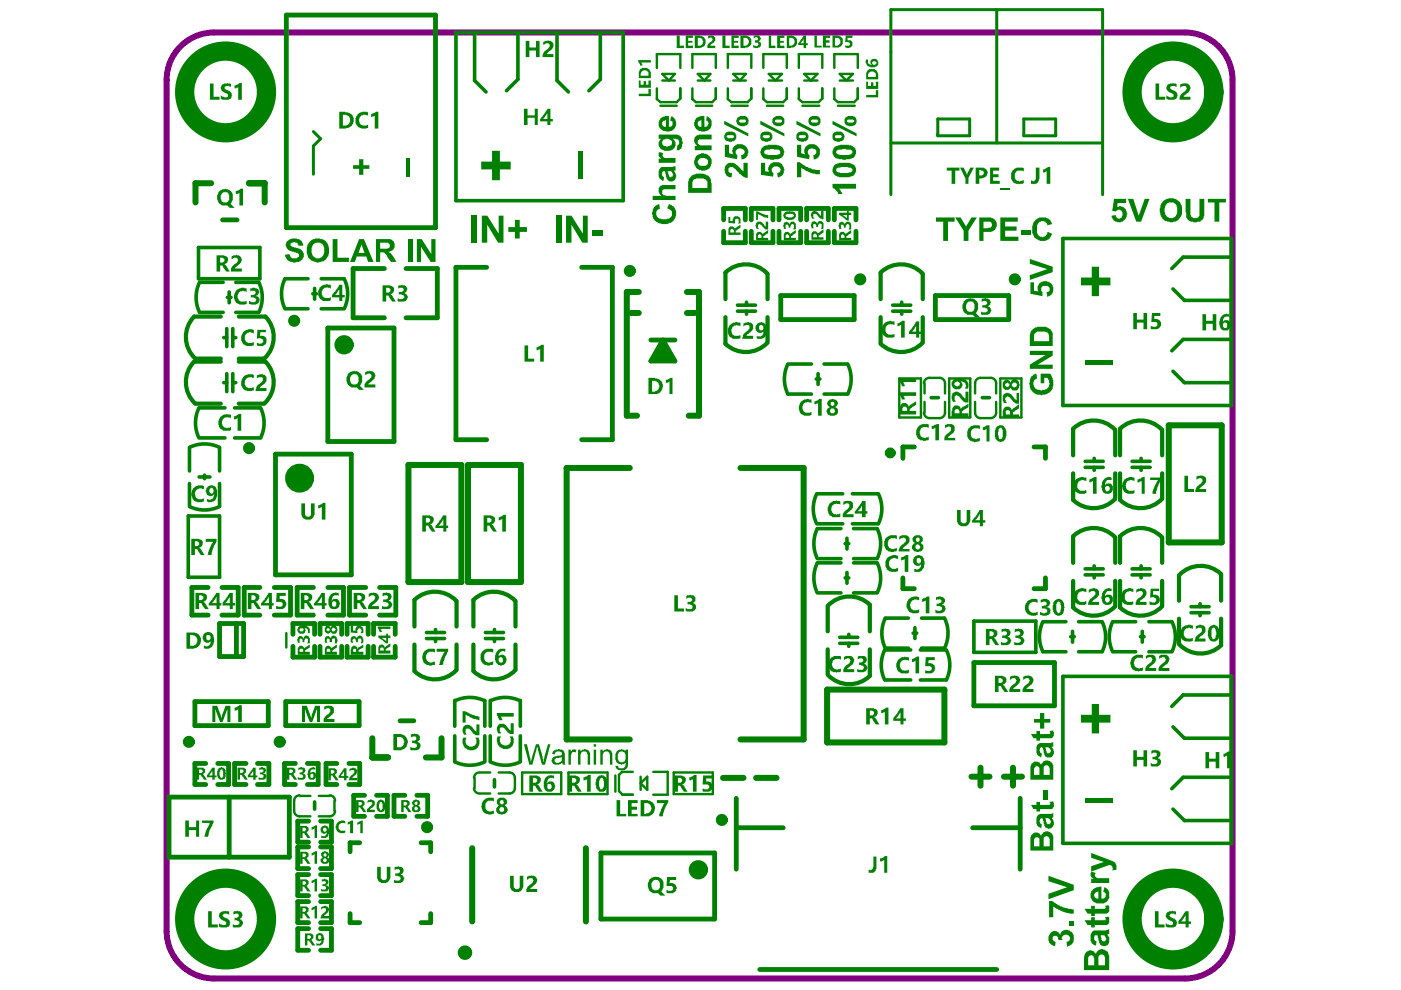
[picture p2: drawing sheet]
<svg xmlns="http://www.w3.org/2000/svg" width="297mm" height="210mm" viewBox="0 0 297 210" stroke-linecap="round" stroke-linejoin="round" font-family="sans-serif">
<path d="M37.9 10.3a10.1 10.1 0 0 1 7.5-3.4h205.8a10.1 10.1 0 0 1 10.1 10v180.5a10.1 10.1 0 0 1-10.1 10.1h-205.8a10.1 10.1 0 0 1-10.1-10.1v-180.5a10 10 0 0 1 2.6-6.6z" fill="none" stroke="#800080" stroke-width="1.3"/>
<g fill="none" stroke="#008000" stroke-width="1">
<path d="M60.7 3.2h31.6v45.1h-31.6zM47.2 46.6h3M81.5 56.9h-6.6v10.5h6.6M86.1 56.9h6.6v10.5h-6.6M103.2 56.7h-6.5v36.5h6.5M123.3 56.7h6.5v36.5h-6.5M153.4 49v2.5h4.6v-2.5M153.4 46.6v-2.4h4.6v2.4M159.3 46.6v-2.4h4.6v2.4M159.3 49v2.5h4.6v-2.5M165.2 49v2.5h4.6v-2.5M165.2 46.6v-2.4h4.6v2.4"/>
<path d="M171 49v2.5h4.6v-2.5M171 46.6v-2.4h4.6v2.4M176.9 49v2.5h4.6v-2.5M176.9 46.6v-2.4h4.6v2.4M69.5 69.5h14v24.1h-14zM138 72.1h5.1M140.5 72.1l2.6 4.4h-5.1zM165.5 62.7h15.6v5.1h-15.6zM198.3 62.7h15.6v5.1h-15.6zM58.4 96.3h16.1v25.6h-16.1zM193.9 94.8h-2.5v2.4M219.2 94.8h2.5v2.4"/>
<path d="M44.1 124.6h-3.4v5.8h3.4M46.6 132.2h5.1v7h-5.1zM47.1 124.6h3.4v5.8h-3.4M50.1 132.2v7M55.1 124.6h-3.3v5.8h3.3M58.2 124.6h3.4v5.8h-3.4M62.1 137v2.3h4.6v-2.3M62.1 134.5v-2.3h4.6v2.3M66.4 124.6h-3.4v5.8h3.4M67.8 137v2.3h4.6v-2.3M67.8 134.5v-2.3h4.6v2.3M69.5 124.6h3.3v5.8h-3.3"/>
<path d="M73.6 137v2.3h4.5v-2.3M73.6 134.5v-2.3h4.5v2.3M77.5 124.6h-3.4v5.8h3.4M79.2 137v2.3h4.6v-2.3M79.2 134.5v-2.3h4.6v2.3M80.5 124.6h3.4v5.8h-3.4M191.4 122.5v2.3h2.5M221.7 122.5v2.3h-2.5M41.3 148.8h15.6v5.1h-15.6zM60.6 148.8h15.5v5.1h-15.5zM84.8 152.8h2.9M206.5 140.5h17.1v9.1h-17.1z"/>
<path d="M35.8 169h25.5v12.7h-25.5zM43.6 161.9h-2.3v4.4h2.3M46.2 161.9h2.3v4.4h-2.3M48.6 169v12.7M52.2 161.9h-2.5v4.4h2.5M54.6 161.9h2.4v4.4h-2.4M62.6 161.9h-2.3v4.4h2.3M65.2 161.9h2.3v4.4h-2.3M65.4 174.1h-2.3v4.5h2.3M65.4 179.6h-2.3v4.6h2.3M68 174.1h2.3v4.5h-2.3M68 179.6h2.3v4.6h-2.3"/>
<path d="M71.4 161.9h-2.3v4.4h2.3M74 161.9h2.3v4.4h-2.3M76.3 178.7h-2.1v1.9M77.3 168.6h-2.3v4.5h2.3M79.8 168.6h2.3v4.5h-2.3M85.8 168.6h-2.3v4.5h2.3M88.4 168.6h2.3v4.5h-2.3M89.3 178.7h2v1.9M156.1 169.3v15M156.1 175.5h10M206.2 175.5h10.1M216.3 169.3v15"/>
<path d="M65.4 196.9h-2.3v4.6h2.3M65.4 185.4h-2.3v4.5h2.3M65.4 191.2h-2.3v4.4h2.3M68 196.9h2.3v4.6h-2.3M68 185.4h2.3v4.5h-2.3M68 191.2h2.3v4.4h-2.3M74.2 193.7v1.9h2.1M91.3 193.7v1.9h-2M127.4 180.8h24.1v14.1h-24.1zM161.1 205.6h50.2"/>
</g>
<g fill="none" stroke="#008000" stroke-width=".77">
<path d="M96.7 6.9h35.4v35.6h-35.4zM100.6 7v10.1l2.4 2.4M109.8 6.9v9.9l-2.4 2.4M118.1 7v10.1l2.4 2.4M127.3 6.9v9.9l-2.4 2.4M42.1 52.5h13v6.6h-13zM42.3 59.9h5M50 59.9h4.8M60.5 59.1h4.8M68.1 59.1h4.9M225.4 50.6h35.7v35.4h-35.7zM260.9 54.5h-10l-2.5 2.4"/>
<path d="M42.3 66.2h5M47.4 71.6h.7M48.1 69.7v3.8M48.1 79.2v3.8M48.2 63h.8M48.6 61.9v2.3M49.4 69.7v3.8M49.4 79.2v3.8M49.4 71.6h.6M50 66.2h4.8M60.5 65.5h4.8M66.3 62.3h.8"/>
<path d="M66.7 61.1v2.3M68.1 65.5h4.9M156.4 66h3.8M156.4 64.7h3.8M158.3 64.1v.6M158.3 66v.6M167.1 77.2h4.9M173.4 79.2v2.3M174.7 77.2h5M189.3 66h3.8M189.3 64.7h3.8M191.2 64.1v.6"/>
<path d="M191.2 66v.6M248.7 78.7l2.4 2.4h10M248.7 61.3l2.4 2.4h10M260.9 72h-10l-2.5 2.4M40.2 94.9v5M42.2 92.8h5.5M42.2 86.5h5.5M46.6 94.9v5M47.4 81.1h.7M49.4 81.1h.6M49.7 92.8h5.5M49.7 86.5h5.5"/>
<path d="M167.1 83.6h4.9M173.1 80.4h.7M174.7 83.6h5M197.4 84.3h1.6M208.3 84.3h1.5M230.1 99.1h3.8M230.1 97.8h3.8M232 97.2v.6M232 99.1v.6M240 99.1h3.8M240 97.8h3.8M241.9 97.2v.6"/>
<path d="M241.9 99.1v.6M39.9 109.4h6.7v13h-6.7zM40.2 102.5v4.9M42.2 101.1h2.3M43.4 100.7v.8M46.6 102.5v4.9M173.2 111.1h5.5M173.2 104.7h5.5M173.3 118.4h5M173.3 119.3h5M173.3 112.1h5M179.2 115.3h.8"/>
<path d="M179.6 114.1v2.3M180.7 111.1h5.5M180.7 104.7h5.5M181 118.4h4.9M181 119.3h4.9M181 112.1h4.9M232 120v.6M241.9 120v.6M90.4 135.4h3.8M90.4 134.1h3.8M92.3 133.5v.6M92.3 135.4v.6"/>
<path d="M102.9 135.4h3.8M102.9 134.1h3.8M104.8 133.5v.6M104.8 135.4v.6M173.3 125.7h5M178 135.1h3.9M178 136.4h3.9M179.2 122.5h.8M179.6 121.4v2.3M180 134.5v.6M180 136.4v.6M181 125.7h4.9"/>
<path d="M187.6 137.8h5.5M187.7 137.4h4.9M187.7 131.1h4.9M193.6 134.2h.8M194 133.1v2.3M195.1 137.8h5.5M195.4 137.4h4.8M195.4 131.1h4.8M206.5 131.7h13.1v6.6h-13.1zM221.1 138.2h4.9M221.1 131.8h4.9M227 135h.8"/>
<path d="M227.4 133.9v2.2M228.7 138.2h4.9M228.7 131.8h4.9M230.1 121.9h3.8M230.1 120.6h3.8M232 121.9v.6M235.9 138.2h4.9M235.9 131.8h4.9M240 121.9h3.8M240 120.6h3.8M241.8 135h.8M241.9 121.9v.6"/>
<path d="M242.2 133.9v2.2M243.6 138.2h4.8M243.6 131.8h4.8M252.5 129.9h3.8M252.5 128.6h3.8M254.4 128v.6M254.4 129.9v.6M96.4 148.5v5.5M96.4 156v5.5M102.8 148.5v5.5M102.8 156v5.5M103.9 148.5v5.5"/>
<path d="M103.9 156v5.5M110.3 148.5v5.5M110.3 156v5.5M187.6 144.2h5.5M195.1 144.2h5.5M225.4 143.4h35.7v35.4h-35.7zM248.7 154.1l2.4 2.4h10M260.9 147.4h-10l-2.5 2.4M66.7 170v1.6M104.8 165.3v1.5M248.7 171.6l2.4 2.4h10M260.9 164.8h-10l-2.5 2.4"/>
</g>
<g fill="none" stroke="#008000" stroke-width=".89">
<path d="M153.8 57.8v5.6M162.7 58.1v5.3M186.7 57.8v5.6M195.6 58.1v5.3M41.2 76.7h5.6M41.2 67.1h5.6M41.4 76h5.4M50.6 76h5.4M50.6 76.7h5.6M50.6 67.1h5.6M153.8 67.3v5.6M162.7 67.3v5.3"/>
<path d="M186.7 67.3v5.6M195.6 67.3v5.3M41.4 85.6h5.4M50.6 85.6h5.4M227.5 90.9v5.6M236.5 91.2v5.3M237.5 90.9v5.6M246.4 91.2v5.3M227.5 100.4v5.6M227.5 113.7v5.6M236.5 100.4v5.3M236.5 114v5.3"/>
<path d="M237.5 100.4v5.6M237.5 113.7v5.6M246.4 100.4v5.3M246.4 114v5.3M87.9 127.2v5.6M87.9 136.7v5.6M96.8 127.5v5.3M96.8 136.7v5.3M100.4 127.2v5.6M100.4 136.7v5.6M109.3 127.5v5.3M109.3 136.7v5.3"/>
<path d="M175.5 128.5v5.4M175.5 137.7v5.3M184.4 128.3v5.6M184.4 137.7v5.6M227.5 123.2v5.6M236.5 123.2v5.3M237.5 123.2v5.6M246.4 123.2v5.3M250 122v5.4M250 131.2v5.3M258.9 121.8v5.6M258.9 131.2v5.6"/>
</g>
<g fill="none" stroke="#008000" stroke-width="1.3">
<path d="M44.8 38.9h-3.4v4M52.8 38.9h3.3v4M133.8 66.4h1.6M135.4 61.9h-2.5v26.2h2.2M140.5 74.5l-.2 1.4h1.8l-1.6-2.8-1.5 3.2M145.6 61.9h2.6v26.2h-2.2M145.6 66.4h1.7M86.6 98.6h11.2v24.8h-11.2zM99.2 98.6h11.2v24.8h-11.2zM133.5 99.2h-13.4v57.6h13.4M157 99.2h13.4v57.6h-13.4M247.8 90.2h11.2v24.8h-11.2z"/>
<path d="M78.9 156.5v4.1h3.4M93.6 156.5v4.1h-3.3M175.4 146.2h24.8v11.2h-24.8zM100.1 179.8v15.6M124.2 179.8v15.6"/>
</g>
<g fill="none" stroke="#008000" stroke-width=".51">
<path d="M139.3 14.4v-2.9h4.9v2.9M139.3 18.7v2.3l.7 .7h3.5l.7-.8v-2.2M140.4 15.7h2.7l-1.3 1.4zM140.4 17.1h2.7M146.8 18.7v2.3l.8 .7h3.4l.8-.8v-2.2M146.8 14.4v-2.9h5v2.9M147.9 15.7h2.7l-1.3 1.4zM147.9 17.1h2.7M154.3 14.4v-2.9h5v2.9M154.3 18.7v2.3l.8 .7h3.4l.8-.8v-2.2M155.5 15.7h2.6l-1.2 1.4zM155.5 17.1h2.6"/>
<path d="M161.8 18.7v2.3l.8 .7h3.5l.7-.8v-2.2M161.8 14.4v-2.9h5v2.9M163 15.7h2.8l-1.4 1.4zM163 17.1h2.8M169.4 18.7v2.3l.7 .7h3.5l.7-.8v-2.2M169.4 14.4v-2.9h4.9v2.9M170.5 15.7h2.8l-1.4 1.4zM170.5 17.1h2.8M176.9 18.7v2.3l.8 .7h3.4l.8-.8v-2.2M176.9 14.4v-2.9h5v2.9M178 15.7h2.8l-1.4 1.4zM178 17.1h2.8"/>
<path d="M140 22.4h3.5M147.6 22.4h3.4M155.1 22.4h3.4M162.6 22.4h3.5M170.1 22.4h3.6M177.7 22.4h3.5M190.7 80.2h4.6v8.3h-4.6zM196 81.3v2.1M196 85.2v2.3M197 88.6h2.2M197 80.1h2.2M200.4 81.3v2.1"/>
<path d="M200.4 85.2v2.3M201.3 80.2h4.4v8.3h-4.4zM206.7 81.3v2.1M206.7 85.2v2.3M207.9 88.6h2.2M207.9 80.1h2.2M211.2 81.3v2.1M211.2 85.2v2.3M212.1 80.2h4.5v8.3h-4.5zM60.7 134.2v3.1M62.4 169.8v2.1M63.5 173.1h2.3"/>
<path d="M63.5 168.8h2.3M67.6 173.1h2.3M67.6 168.8h2.3M70.9 169.8v2.1M100.6 164.9v2.2M101.8 168.2h2.1M101.8 163.8h2.1M105.7 168.2h2.3M105.7 163.8h2.3M109.2 164.9v2.2M110.7 163.8h8.3v4.6h-8.3zM120.5 163.8h8.3v4.6h-8.3z"/>
<path d="M130.5 164.4v3.5M134.2 163.7h-2.3l-.7 .6v3.4l.8 .8h2.2M135.8 166.1l1.4-1.4v2.8zM135.8 164.7v2.8M138.5 163.7h3.1v4.8h-3.1M142.8 163.8h8.3v4.6h-8.3z"/>
</g>
<path d="M211.3 2v28.3M66.4 27.9l1.6 1.5-1.6 1.6v5.9M188.9 30.3h44.9M198.8 25.2h6.8v3.6h-6.8zM217.1 25.2h6.7v3.6h-6.7zM188.9 41.3v-39.3h44.9v39.3" fill="none" stroke="#008000" stroke-width=".64"/>
<g fill="#008000">
<path d="M55 162.8h.2a.77 .77 0 0 1 .8 0 .77 .77 0 0 1 .4 .7l-.5 .5a.55 .55 0 0 1 .5 .2 .55 .55 0 0 1 .1 .6 1.39 1.39 0 0 1-1.7 .5v-.5l.3 .1a.51 .51 0 0 0 .8-.4v-.2h-.3v-.1h-.5v-.4a.46 .46 0 0 0 .6-.1 .46 .46 0 0 0 0-.6l-.7 .2z"/>
<path d="M51.5 80a2.03 2.03 0 0 1 2.3-.5v.7a1.19 1.19 0 0 0-1.6 .3 1.19 1.19 0 0 0 .2 1.7l.1 .1h.8l.5-.3v.8a2.41 2.41 0 0 1-2.3-.4 2.1 2.1 0 0 1 0-2.4z"/>
<path d="M54.5 79.6a1.44 1.44 0 0 1 2 .4v.1a1.32 1.32 0 0 1-.9 1.5l-.5 .7h1.4v.6h-2.3v-.2a1.84 1.84 0 0 1 1-1.4l.4-.4a.59 .59 0 0 0-.1-.9 .59 .59 0 0 0-.8 .1l-.2 .1z"/>
<path d="M51.5 70.4a2.63 2.63 0 0 1 2.3-.5v.8l-.2-.1a1.19 1.19 0 0 0-1.7 .7v.3a1.14 1.14 0 0 0 1.4 1.1l.5-.2v.7h-.1a1.72 1.72 0 0 1-2.1-.3 1.72 1.72 0 0 1-.2-2.1z"/>
<path d="M54.6 69.9h1.8v.5h-1.2l-.1 .8a1.09 1.09 0 0 1 1.2 .4 1.09 1.09 0 0 1 .1 1.3 1.52 1.52 0 0 1-1.9 .3v-.6v.1l.5 .2a.51 .51 0 0 0 .7-.4l.2-.3h-.2l-.1-.4-.4-.1-.7 .1z"/>
<path d="M63.3 162.8h.3a.69 .69 0 0 1 1 .2 .69 .69 0 0 1-.2 .9l-.1 .1a.67 .67 0 0 1 .5 .9 .67 .67 0 0 1-.9 .4l-.8-.1v-.4l.4 .1a.51 .51 0 0 0 .6 0 .51 .51 0 0 0 .2-.5l-.4-.2h-.4v-.4a.51 .51 0 0 0 .7-.7h-.8l-.1 .2z"/>
<path d="M74.1 163l.3-.1a.96 .96 0 0 1 1.4 .8l-.2 .3-1 .9h1.2v.5h-1.8a1.56 1.56 0 0 1 .9-1.2v-.2a.44 .44 0 0 0 .2-.7 .44 .44 0 0 0-.7 .1l-.3 .1z"/>
<path d="M84.4 60.6l.4-.1a1.11 1.11 0 0 1 1.5 .8l-.1 .5-.6 .4a.66 .66 0 0 1 .7 .6h.2a1.14 1.14 0 0 1-1.4 1.1h-.7l-.1-.7 .3 .2h.5a.51 .51 0 0 0 .6-.6l-.5-.4h-.6v-.5h.3a.51 .51 0 0 0 .7-.6 .77 .77 0 0 0-1.2 0z"/>
<path d="M102.4 169.8a1.92 1.92 0 0 1 2.3-.5v.6a1.16 1.16 0 0 0-1.3 0 1.16 1.16 0 0 0-.5 1.1 1.06 1.06 0 0 0 .7 1 1.06 1.06 0 0 0 1.1-.2v.8a2.13 2.13 0 0 1-2.2-.4 2.25 2.25 0 0 1-.2-2.2z"/>
<path d="M102.2 138.2a2.05 2.05 0 0 1 2.4-.5v.6a1.46 1.46 0 0 0-1.9 .5v.3a1.12 1.12 0 0 0 .4 1.2 1.12 1.12 0 0 0 1.4-.1h.1v.7a1.94 1.94 0 0 1-2.3-.3l-.4-.6-.1-.7h.1v-.6z"/>
<path d="M105.7 109.7h.3l.7-.6h.6v3.6h-.8v-2.7l-.4 .2v.1h-.4z"/>
<path d="M111.5 8.7h.7v1.4h1.4v-1.4h.8v3.4h-.8v-1.4h-1.4v1.4h-.7z"/>
<path d="M115.2 8.9l.5-.2a1.39 1.39 0 0 1 1.6 .6 1.65 1.65 0 0 1-1 1.7l-.4 .5h1.4v.6h-2.3a1.65 1.65 0 0 1 1.1-1.6l.2-.4a.47 .47 0 0 0 .3-.5 .47 .47 0 0 0-.4-.4h-.5l-.5 .4z"/>
<path d="M50.4 162.8h1a.67 .67 0 0 1 .8 .4 .67 .67 0 0 1-.4 .8l-.1 .2 .2 .1 .6 1h-.6l-.6-1h-.4v1h-.5zM50.9 163.1v.8h.2a.39 .39 0 0 0 .5-.2 .39 .39 0 0 0-.1-.4z"/>
<path d="M53.6 162.9l.6-.1v1.6h.4v.4h-.4v.5h-.5v-.5h-1.2v-.5l.3-.1zM53.6 163.5l-.5 .9h.6v-1z"/>
<path d="M60.8 162.8h1.1a.67 .67 0 0 1 .7 .4 .67 .67 0 0 1-.4 .8l-.1 .2 .3 .1 .6 1h-.6l-.7-1h-.4v1h-.5zM61.3 163.1v.8h.3a.39 .39 0 0 0 .4-.2 .39 .39 0 0 0 0-.4z"/>
<path d="M65.4 163.1l.9-.5 .5 .2v.3h-.1a.57 .57 0 0 0-.6 0 .57 .57 0 0 0-.3 .6v.2a.61 .61 0 0 1 .9-.1l.3 .1a.99 .99 0 0 1-.7 1.4 .58 .58 0 0 1-.9-.4l-.2-.6zM65.8 164.2a.51 .51 0 0 0 .4 .7 .47 .47 0 0 0 .2-.5 .47 .47 0 0 0-.3-.4z"/>
<path d="M69.6 162.9h1.1a.67 .67 0 0 1 .7 .5 .67 .67 0 0 1-.4 .8l-.1 .1 .3 .1 .6 1h-.6l-.7-1h-.4v1h-.5zM70.1 163.3v.7h.3a.39 .39 0 0 0 .4-.1 .39 .39 0 0 0 0-.5z"/>
<path d="M72.8 163l.7-.1v1.6h.3v.4h-.3v.5h-.5v-.5h-1.2v-.5l.3-.1zM72.8 163.7l-.5 .8h.7v-1z"/>
<path d="M81.1 60.5h1.7v.1a.7 .7 0 0 1 .7 .9v.3h-.1a.45 .45 0 0 1-.5 .5l-.1 .1 .5 .4 .6 1.1h-.7l-.8-1.2h-.5v1.2h-.8zM81.9 61v1h.4a.68 .68 0 0 0 .5-.7l-.4-.3z"/>
<path d="M105.3 169.6a1.16 1.16 0 0 1 1.4-.5 1.16 1.16 0 0 1 .8 1.2l-.5 .5 .1 .1a.86 .86 0 0 1 .5 1 .86 .86 0 0 1-.9 .7 1.1 1.1 0 0 1-1.1-.2 1.1 1.1 0 0 1-.4-1.1l.7-.5-.2-.1a.77 .77 0 0 1-.4-1.1zM105.9 171.6a.51 .51 0 0 0 1 0 .51 .51 0 0 0-1 0zM106 169.9v.1a.42 .42 0 0 0 .5 .5 .42 .42 0 0 0 .2-.6 .33 .33 0 0 0-.3-.3 .33 .33 0 0 0-.3 .3z"/>
<path d="M105.3 138.1l.2-.2a1.66 1.66 0 0 1 1.6-.4v.7a.93 .93 0 0 0-1 0 .93 .93 0 0 0-.4 1 .96 .96 0 0 1 1.2-.2 .96 .96 0 0 1 .5 1.1l-.1 .1a1.17 1.17 0 0 1-.9 .9l-.7-.1a1.55 1.55 0 0 1-.7-1.8zM105.7 139.6v.1a.51 .51 0 0 0 0 .6 .51 .51 0 0 0 .5 .2 .5 .5 0 0 0 .5-.4 .5 .5 0 0 0-.2-.5 .33 .33 0 0 0-.3-.3 .33 .33 0 0 0-.3 .3z"/>
<path d="M102.5 109.3h1.7v.1a.7 .7 0 0 1 .8 .9v.3h-.2a.45 .45 0 0 1-.5 .5l-.1 .1 .5 .4 .6 1.1h-.7l-.8-1.3h-.5v1.3h-.8zM103.3 109.8v1h.4a.68 .68 0 0 0 .5-.8l-.4-.2z"/>
</g>
<path d="M153.3 164.9h4.3" fill="none" stroke="#008000" stroke-width="1.3"/>
<g fill="#008000">
<path d="M154.4 46h.4v.9h.5v-.4h.2a.76 .76 0 0 1 .5-.7 .76 .76 0 0 1 .9 .3l.1 1.3h-.5l.1-.3a.51 .51 0 0 0 0-.5 .51 .51 0 0 0-.5-.2l-.3 .1v.9l-1.4-.1z"/>
<path d="M185.2 181.6h.6v2.2a1.23 1.23 0 0 1-1.6 1.3v-.8v.1l.5 .1 .4-.3 .1-.4z"/>
<path d="M186.6 182h.4l.7-.5h.4v3.6h-.6v-2.7l-.9 .2z"/>
<path d="M202.9 108.1h.8v2.1a.66 .66 0 0 0 .6 .7v.2l.1-.2a.68 .68 0 0 0 .6-.7v-2.1h.7v1.9a1.45 1.45 0 0 1-1 1.6 1.45 1.45 0 0 1-1.7-.7v-.2h-.1z"/>
<path d="M255.6 159.5h.7v1.4h1.5v-1.4h.7v3.4h-.7v-1.4h-1.5v1.4h-.7z"/>
<path d="M259.4 159.8l.5-.1 .5-.4h.4v3.6h-.6v-2.7l-.8 .3z"/>
<path d="M254.9 66.6h.8v1.4h1.4v-1.4h.8v3.5h-.8v-1.4h-1.4v1.4h-.8z"/>
<path d="M39.3 174h.7v1.4h1.6v-1.4h.6v3.4h-.6v-1.4h-1.6v1.4h-.7z"/>
<path d="M42.9 174h2.4v.5l-.9 1.6-.3 1.3h-.7v-.2l.3-1.3h.2l.6-1.4h-1.6z"/>
<path d="M43.6 114.2h2.3l-.1 .9a4.2 4.2 0 0 0-.9 2.5l-.1 .1h-.8l.4-1.4h.1l.6-1.4h-1.5z"/>
<path d="M40.9 103.5l.2-.1a2.46 2.46 0 0 1 2.1-.4v.8a1.18 1.18 0 0 0-1.3-.1 1.18 1.18 0 0 0-.6 1.1 1.15 1.15 0 0 0 1.6 1l.3-.2v.7a1.98 1.98 0 0 1-2.4-.6l-.2-.6v-.7h.1v-.5h.1z"/>
<path d="M50 61.6a2.63 2.63 0 0 1 2.3-.5v.8l-.4-.1a1.14 1.14 0 0 0-1.5 1 1.14 1.14 0 0 0 1.4 1.1l.5-.1v.6a2.17 2.17 0 0 1-2.4-.5 2.23 2.23 0 0 1 .1-2.3z"/>
<path d="M53.1 61.1l.5-.1 .6 .1a.77 .77 0 0 1 .8 .7 .77 .77 0 0 1-.7 .9l-.1 .1h.1a.9 .9 0 0 1 .4 1.5 2.29 2.29 0 0 1-1.9 .1v-.6l.6 .3a.55 .55 0 0 0 .8-.2 .55 .55 0 0 0-.1-.7l-.9-.2v-.5h.6v-.1a.42 .42 0 0 0 .4-.5 .42 .42 0 0 0-.6-.3l-.5 .2z"/>
<path d="M63.1 135.1h.2a.54 .54 0 0 1 .6-.2 .54 .54 0 0 1 .4 .5h.1a.55 .55 0 0 1 .2-.6 .55 .55 0 0 1 .6-.1l.5 .6v1.1h-.5l.1-.3a.51 .51 0 0 0-.4-.7h-.2l-.2 .7h-.3v-.2a.38 .38 0 0 0-.2-.5 .38 .38 0 0 0-.5 .1l.1 .8h-.5l-.1-.5z"/>
<path d="M71.4 174.5a2.04 2.04 0 0 1 1.8-.4v.5l-.1-.1a.91 .91 0 0 0-1.2 .4 .91 .91 0 0 0 .4 1.2h.8l.1-.1v.5a1.49 1.49 0 0 1-1.8-.4 1.27 1.27 0 0 1 0-1.5z"/>
<path d="M73.7 174.4l.8-.4h.4v2.6h-.7v-2l-.5 .3z"/>
<path d="M75.8 174.4l1.1-.4v2.6h-.5v-2l-.6 .3z"/>
<path d="M74.5 135h.1a.64 .64 0 0 1 1 .4v-.1a.68 .68 0 0 1 .6-.6 .68 .68 0 0 1 .7 .4l.1 1-.1 .3h-.5a.64 .64 0 0 0 0-1 .53 .53 0 0 0-.5 .7h-.4v-.3h-.1a.29 .29 0 0 0-.2-.4 .29 .29 0 0 0-.3 .1l-.2 .5 .3 .3h-.5l-.1-.2z"/>
<path d="M74.4 132.7h.5v1h.5a.84 .84 0 0 1 .2-.9 .84 .84 0 0 1 .9-.1l.4 .3 .1 1.1-.6 .1h.1v-.2a.36 .36 0 0 0 .2-.4 .36 .36 0 0 0-.3-.3l-.1-.1a.65 .65 0 0 0-.4 1l-1.5-.1z"/>
<path d="M80 183.8h.7v2a.66 .66 0 0 0 .7 .8v.1l.1-.1a.68 .68 0 0 0 .5-.8v-2h.8v1.9a1.45 1.45 0 0 1-1 1.5 1.45 1.45 0 0 1-1.7-.6v-.3h-.1z"/>
<path d="M83.7 183.9l.2-.1a1.26 1.26 0 0 1 1.7 .6l-.2 .7-.5 .3a.64 .64 0 0 1 .7 .7h.1a1.14 1.14 0 0 1-1.4 1.1l-.8-.1v-.6l.2 .1a.75 .75 0 0 0 .8 .1 .75 .75 0 0 0 .4-.6l-.5-.4h-.6v-.5h.4a.51 .51 0 0 0 .6-.7 .77 .77 0 0 0-1.1 0z"/>
<path d="M80.1 132.8h2.7v.5h-2.1l.3 .7h-.5v-.3l-.4-.5z"/>
<path d="M86.2 33.5h.7v3.8h-.7z"/>
<path d="M102 34.3h2.3v-2.3h1.7v2.3h2.3v1.6h-2.3v2.3h-1.7v-2.3h-2.3z"/>
<path d="M111.2 73.2h.8v2.8h1.3v.7h-2.1z"/>
<path d="M113.8 73.6h.2l.8-.5h.5v3.6h-.8v-2.7l-.7 .3z"/>
<path d="M111.1 23.1h.7v1.4h1.6v-1.4h.6v3.4h-.6v-1.5h-1.6v1.5h-.7z"/>
<path d="M123.7 164.8l.5-.1 .5-.4h.5v3.6h-.7v-2.7l-.4 .2h-.4z"/>
<path d="M122.6 32h.9v5.8h-.9z"/>
<path d="M143 126.2h.7v2.8h1.3v.7h-2z"/>
<path d="M145.5 126.3l.4-.1a1.53 1.53 0 0 1 1.5 .4v.3a.58 .58 0 0 1-.4 .8l-.2 .2a.9 .9 0 0 1 .8 1 .9 .9 0 0 1-1.1 .8h-1l-.1-.2v-.6l.6 .2a.64 .64 0 0 0 .9-.5h-.1l-.1-.3-.9-.2v-.5h.5a.43 .43 0 0 0 .4-.3 .43 .43 0 0 0-.2-.4v-.2h-.6l-.4 .3z"/>
<path d="M154.1 34.8l.2-.2a1.67 1.67 0 0 1 2.1 .6l1.2 1.1v-1.8h.9v3.2h-.2a4 4 0 0 1-2.1-1.5l-.5-.5a.73 .73 0 0 0-1.1-.2 .73 .73 0 0 0 0 1.1l.6 .1-.1 1-.1-.1a1.28 1.28 0 0 1-1.3-1.4l-.1-.2 .1-.7z"/>
<path d="M153.7 30.7h.9v1.8l.9 .2-.2-.1a1.65 1.65 0 0 1 .7-1.8 1.65 1.65 0 0 1 1.9 0 1.61 1.61 0 0 1 .2 2.6v.1l-.8 .4-.2-1a.88 .88 0 0 0 .8-.9h-.1a.94 .94 0 0 0-1.1-.5 .94 .94 0 0 0-.7 1l.4 .5-.2 .8-2.5-.6z"/>
<path d="M161.3 34.5h.9v1.8l.8 .1a1.59 1.59 0 0 1 .5-1.7 1.59 1.59 0 0 1 1.8-.2 1.79 1.79 0 0 1 .6 2.7l-.6 .3v.1h-.4l-.1-.9a.71 .71 0 0 0 .7-.7 .71 .71 0 0 0-.6-.7 .89 .89 0 0 0-1.1 .3 .89 .89 0 0 0 .2 1.2l-.1 .7-2.6-.4z"/>
<path d="M166.2 47.3h.1a.55 .55 0 0 1 .6-.3 .55 .55 0 0 1 .4 .5h.2a.67 .67 0 0 1 .8-.5 .67 .67 0 0 1 .4 .9l-.1 .8h-.4l.1-.4a.51 .51 0 0 0 0-.6 .51 .51 0 0 0-.5-.2l-.2 .4v.4h-.4a.51 .51 0 0 0-.6-.7v.8l.1 .1h-.5l-.1-.5z"/>
<path d="M172 47.1h.2a.55 .55 0 0 1 .6-.2 .55 .55 0 0 1 .4 .5h.1a.67 .67 0 0 1 .9-.5 .67 .67 0 0 1 .4 .9l-.1 .7h-.4l.1-.4a.51 .51 0 0 0 0-.5 .51 .51 0 0 0-.5-.2l-.3 .4v.3h-.3a.51 .51 0 0 0-.7-.6v.8l.2 .1h-.6l-.1-.5z"/>
<path d="M172 45.1l.2-.1a.61 .61 0 0 1 .9-.2l1 1.1v-1.2h.5v1.8a1.56 1.56 0 0 1-1.3-.9h-.1a.43 .43 0 0 0-.6-.2 .43 .43 0 0 0-.2 .6l.3 .4h-.5l-.3-.7z"/>
<path d="M192.6 127.1a2.37 2.37 0 0 1 2.3-.5v.8a1.18 1.18 0 0 0-1.3-.2 1.18 1.18 0 0 0-.6 1.1 1.09 1.09 0 0 0 .5 1 1.09 1.09 0 0 0 1.1 0h.3v-.2v.8a1.98 1.98 0 0 1-2.4-.6 1.98 1.98 0 0 1 .1-2.2z"/>
<path d="M195.5 127l.5-.1 .5-.4h.5v3.5h-.7v-2.8l-.5 .4h-.3z"/>
<path d="M198.4 126.6h.2a1.35 1.35 0 0 1 1.8 .5l-.2 .8-.5 .4a.83 .83 0 0 1 .7 1.2 1.76 1.76 0 0 1-2.1 .4v-.6h.1a.7 .7 0 0 0 .9 .2 .7 .7 0 0 0 .4-.7l-.4-.2v-.1h-.7v-.5h.5v-.1a.42 .42 0 0 0 .5-.5 .42 .42 0 0 0-.6-.3l-.6 .1z"/>
<path d="M154.4 48.4h.2a.68 .68 0 0 1 .7-.4 .68 .68 0 0 1 .5 .5l.2-.2 1-.7v.7l-1 .6v.4h1v.5h-2.6zM154.8 48.8v.5h.8v-.3a.39 .39 0 0 0-.2-.4 .39 .39 0 0 0-.4 .1z"/>
<path d="M207.6 108.1h.8v2.2h.5v.5h-.5v.8h-.6v-.8h-1.7v-.5l1.1-1.3zM207.6 109v.3h-.1l-.4 .7-.4 .3h1.1v-1.3z"/>
<path d="M258.8 67.3h.1a1.26 1.26 0 0 1 1.7-.7h.1v.7l-.1-.2a.98 .98 0 0 0-1.3 1.2 .9 .9 0 0 1 1-.4 .9 .9 0 0 1 .6 .9 1.21 1.21 0 0 1-1.6 1.3l-.3-.2a2.32 2.32 0 0 1-.4-2zM259.3 68.7a.6 .6 0 0 0 .1 .7 .6 .6 0 0 0 .8 0v-.2a.51 .51 0 0 0 0-.6 .51 .51 0 0 0-.5-.2z"/>
<path d="M40.6 114.2h1.6v.2a.7 .7 0 0 1 .8 .9v.2h-.1a.45 .45 0 0 1-.6 .5l-.1 .2 .5 .3 .7 1.2h-.8l-.8-1.3h-.5v1.3h-.7zM41.3 114.8v1h.4a.68 .68 0 0 0 .5-.8l-.4-.2z"/>
<path d="M44 103.2a1.22 1.22 0 0 1 1.8 .2 2.58 2.58 0 0 1-.3 2.7l-.6 .4h-.8l-.2-.2v-.6a.96 .96 0 0 0 1.5-.8l-.1-.1a.81 .81 0 0 1-1.3 .1h-.1l-.2-.6h-.1l.1-.8zM44.5 103.5v.2a.61 .61 0 0 0 .1 .9l.2 .1a.65 .65 0 0 0 .5-.6 .65 .65 0 0 0-.5-.7v.1z"/>
<path d="M39.5 134.1h1.3a1.72 1.72 0 0 1 1.8 1.7 1.72 1.72 0 0 1-1.8 1.7h-1.3zM40.3 134.6v2.3h.4a1.14 1.14 0 0 0 1.1-1.4l-.1-.4-.4-.4z"/>
<path d="M43.1 134.5a1.22 1.22 0 0 1 1.2-.5 1.22 1.22 0 0 1 1 .9 1.87 1.87 0 0 1-1.4 2.6l-.7-.1v-.6a.88 .88 0 0 0 1.1 0 .88 .88 0 0 0 .3-.9 .91 .91 0 0 1-1 .3 .91 .91 0 0 1-.6-.8zM43.7 134.7v.3a.51 .51 0 0 0 .2 .6 .51 .51 0 0 0 .6 0l.1-.2a.51 .51 0 0 0 0-.6 .51 .51 0 0 0-.5-.2z"/>
<path d="M63.3 137.2h.1a.58 .58 0 0 1 .5-.3 .58 .58 0 0 1 .5 .4l.1 .2 .3-.3 .9-.5v.6l-1 .6v.3h1v.6h-2.6v-1.4zM63.5 137.7v.5h.8a.51 .51 0 0 0-.7-.7z"/>
<path d="M63.1 133.1l.4-.4 .5-.1a2.08 2.08 0 0 1 1.6 .5l.1 1.1h-.5l.1-.1a.57 .57 0 0 0 0-.6 .57 .57 0 0 0-.5-.3l-.3-.1 .2 .1a.79 .79 0 0 1-.1 .9 .79 .79 0 0 1-.8 .3h-.3l-.4-.4-.1-.4zM63.5 133.3a.44 .44 0 0 0 .2 .5 .44 .44 0 0 0 .6-.1 .37 .37 0 0 0-.1-.4 .37 .37 0 0 0-.4-.1z"/>
<path d="M74.5 137.3l.1-.1a.63 .63 0 0 1 .7-.3 .63 .63 0 0 1 .5 .6h.1v-.2l1.1-.6v.6l-1 .5v.4h1v.6h-2.6zM74.9 137.7v.5h.6v-.3a.36 .36 0 0 0-.2-.3 .36 .36 0 0 0-.4 .1z"/>
<path d="M80.3 136.9a.71 .71 0 0 1 .8-.2 .71 .71 0 0 1 .5 .6l.3-.4 .9-.5v.6l-1 .7v.2h1v.7h-2.6v-1.4zM80.6 137.4v.5h.8a.46 .46 0 0 0-.2-.6 .46 .46 0 0 0-.6 .1z"/>
<path d="M80.2 134.7h1.7v-.3h.4v.3h.5v.6h-.5v1.1h-.5l-.8-.8-.8-.3zM80.9 135.3l1 .6v-.6z"/>
<path d="M112.2 164.4h1.7v.1a.7 .7 0 0 1 .8 .9v.3h-.2a.45 .45 0 0 1-.5 .5l-.1 .1 .5 .4 .6 1.2h-.7l-.8-1.3h-.5v1.3h-.8zM113 164.9v1h.4a.68 .68 0 0 0 .5-.7l-.4-.3z"/>
<path d="M115.7 164.8a2.04 2.04 0 0 1 1.8-.4v.7a.89 .89 0 0 0-1-.1 .89 .89 0 0 0-.4 .8h-.2v.3a.9 .9 0 0 1 1-.4 .9 .9 0 0 1 .7 .8l.1 .1-.1 .5a1.12 1.12 0 0 1-.9 .8 1.12 1.12 0 0 1-1.2-.6h-.1v-.2a2.85 2.85 0 0 1 .3-2.3zM116.1 166.3v.2a.55 .55 0 0 0 0 .7 .55 .55 0 0 0 .7 0l.2-.2a.51 .51 0 0 0-.1-.6 .51 .51 0 0 0-.5-.2z"/>
<path d="M116.1 23.1h.6v2.1h.5v.5h-.5v.8h-.6v-.8h-1.6v-.5l1.2-1.4v-.2zM115.9 24.1l-.1 .4-.6 .7h.9v-1.2z"/>
<path d="M120.5 164.4h1.7v.1a.7 .7 0 0 1 .7 .9v.3h-.1a.45 .45 0 0 1-.5 .5l-.1 .1 .5 .4 .6 1.2h-.7l-.8-1.3h-.5v1.3h-.8zM121.3 164.9v1h.4a.68 .68 0 0 0 .5-.7l-.4-.3z"/>
<path d="M126.5 164.9l.5-.5a1.29 1.29 0 0 1 1.7 .8l.1 .7a2.57 2.57 0 0 1-.6 1.8 1.17 1.17 0 0 1-1.7-.5l-.2-.7zM127.2 165.2a3.2 3.2 0 0 0 .1 2.1 .48 .48 0 0 0 .6-.5 1.91 1.91 0 0 0-.2-1.9h-.3z"/>
<path d="M153.8 28.2h.1a1.75 1.75 0 0 1 2.1 .1l.1 .4a.95 .95 0 0 1-.9 1.2v.2l-.8-.2a.96 .96 0 0 1-.8-.5 .96 .96 0 0 1 .1-1zM154.1 28.8v.1a.86 .86 0 0 0 1.1 .4 .34 .34 0 0 0 .4-.4 .34 .34 0 0 0-.5-.2h-.9zM153.6 25.6l5.1 2.7v.6l-5.1-2.5zM156.2 25.1h.2a1.46 1.46 0 0 1 2-.3l.3 .4a.99 .99 0 0 1-.7 1.4 1.2 1.2 0 0 1-1.8-.6l-.1-.1zM156.6 25.6l.1 .1a.66 .66 0 0 0 .9 .3 .38 .38 0 0 0 .5-.4 .38 .38 0 0 0-.6-.2 .57 .57 0 0 0-.8 .2z"/>
<path d="M161.5 31.3a4.4 4.4 0 0 1 4.2-.2l.2 .1 .3 .5a1.61 1.61 0 0 1-1.8 2.1h-.1a3.7 3.7 0 0 1-2.7-.6l-.1-.3a.9 .9 0 0 1 0-1.3zM162.1 32v.1a.46 .46 0 0 0 .1 .6 .46 .46 0 0 0 .5 0v.2h2.1l.1-.2a.47 .47 0 0 0 .5-.3 .47 .47 0 0 0-.2-.6l-.2-.1-1.6-.1-.2 .1h-.7z"/>
<path d="M161.3 28.3a1.92 1.92 0 0 1 2.3 0v.2a.89 .89 0 0 1 .1 1 .89 .89 0 0 1-.8 .4v.2l-.8-.2a.68 .68 0 0 1-.8-.5h-.1zM161.7 28.8a.48 .48 0 0 0 .7 .5h.1a.51 .51 0 0 0 .5 0 .51 .51 0 0 0 .2-.5l-.1-.1h-1.3zM161.2 25.6l5.1 2.7v.6l-5.1-2.5zM163.9 25.1a1.66 1.66 0 0 1 2.2-.3v.2a.96 .96 0 0 1 .2 1 .96 .96 0 0 1-.8 .6v.2h-.5a1.11 1.11 0 0 1-1.2-1.2zM164.3 25.6a.77 .77 0 0 0 1 .4 .38 .38 0 0 0 .5-.4 .38 .38 0 0 0-.6-.2h-.7z"/>
<path d="M166.2 49.5h.1a.68 .68 0 0 1 .7-.3 .68 .68 0 0 1 .6 .5l.1-.3 1-.6v.6l-1 .7v.3h1v.5h-2.5zM166.6 49.9v.5h.7v-.2a.39 .39 0 0 0-.2-.4 .39 .39 0 0 0-.4 0z"/>
<path d="M166.2 45.2a2.32 2.32 0 0 1 2-.4l.1 .2a.96 .96 0 0 1 .3 1.2 .96 .96 0 0 1-1.1 .4 1.34 1.34 0 0 1-1.4-1zM166.6 45.5a.45 .45 0 0 0 .5 .5v.1h.5a.68 .68 0 0 0 .7-.5l-.2-.3z"/>
<path d="M172 49.4h.2a.68 .68 0 0 1 .7-.4 .68 .68 0 0 1 .5 .5l.2-.2 1-.6v.6l-1 .6v.4h1v.5h-2.6zM172.4 49.8v.5h.8v-.2a.39 .39 0 0 0-.2-.5 .39 .39 0 0 0-.4 .1z"/>
</g>
<path d="M206 164.7h3.8M207.9 162.8v3.8" fill="none" stroke="#008000" stroke-width="1.3"/>
<g fill="#008000">
<path d="M208.1 63.4l.5-.1a1.04 1.04 0 0 1 1.5 .8l-.2 .5-.6 .4a.66 .66 0 0 1 .8 .6h.1a1.14 1.14 0 0 1-1.4 1.1h-.7l-.1-.7 .3 .2h.5a.51 .51 0 0 0 .6-.6l-.5-.4h-.6v-.5h.3a.51 .51 0 0 0 .7-.6 .77 .77 0 0 0-1.2 0z"/>
<path d="M204.3 63.9l.1-.1a1.72 1.72 0 0 1 2.4-.2 1.72 1.72 0 0 1 .3 2.4l-.1 .4h-.1l.9 .9h-1.1l-.5-.6a1.73 1.73 0 0 1-1.8-.5 1.73 1.73 0 0 1-.2-1.9zM205 64.3a1.39 1.39 0 0 0 .3 1.8h.4v.1v-.1a1 1 0 0 0 .9-1.4v-.3h-.1a.48 .48 0 0 0-.7-.5l-.1-.1v.1h-.4z"/>
</g>
<path d="M212.9 164.7h3.8M214.8 162.8v3.8" fill="none" stroke="#008000" stroke-width="1.3"/>
<g fill="#008000">
<path d="M212.7 83.7l.2-.1a1.26 1.26 0 0 1 1.7 .2l.3 .5 .6 .5v-1.5h.5v2.3h-.2a1.84 1.84 0 0 1-1.4-1h-.1a.58 .58 0 0 0-.7-.5 .58 .58 0 0 0-.5 .6l.1 .5 .3 .3-.8-.2-.1-.3z"/>
<path d="M135.4 19.9h2.1v-1h.5v1.5h-2.6z"/>
<path d="M135.4 17.1h.4v.9h.7v-.8h.5v.8h.5v-.9h.5v1.5h-2.6z"/>
<path d="M135.3 12.7h2.7v.6h-2l.2 .6h-.5l-.1-.5-.3-.3z"/>
<path d="M183.7 20.1h2v-1h.5v1.5h-2.5z"/>
<path d="M183.7 17.3h.3v.9h.7v-.7h.5v.7h.5v-.9h.5v1.6h-2.5z"/>
<path d="M44.1 193.2h.8v2.8h1.3v.6h-2.1z"/>
<path d="M46.6 193.6a2.09 2.09 0 0 1 2-.3v.7l-.4-.2a.6 .6 0 0 0-.6-.1 .6 .6 0 0 0-.4 .5l.1 .1a2.57 2.57 0 0 1 1.5 1.3l-.1 .1a1 1 0 0 1-1.4 .9l-.9-.1v-.8h.2a.96 .96 0 0 0 1.5 0h-.1a.48 .48 0 0 0-.7-.5l-.2-.2a.97 .97 0 0 1-.5-1.3z"/>
<path d="M49.5 193.3l.4-.1a1.17 1.17 0 0 1 1.5 .6l-.1 .7-.5 .4 .2 .1a.73 .73 0 0 1 .5 .9h-.1l-.3 .6-.3 .1h-1.3l-.1-.7 .1 .1a.75 .75 0 0 0 .8 .2 .75 .75 0 0 0 .5-.7l-.6-.4h-.5v-.5h.3a.51 .51 0 0 0 .6-.6 .77 .77 0 0 0-1.1 0z"/>
<path d="M66.1 192.4l.5-.1 .2-.2h.4v2.6h-.5v-2l-.6 .2z"/>
<path d="M68.1 192.3l.3-.1a.96 .96 0 0 1 1.4 .7l-.2 .4-1 .9h1.2v.5h-1.8a1.56 1.56 0 0 1 .9-1.2v-.2a.44 .44 0 0 0 .2-.7 .44 .44 0 0 0-.7 .1l-.3 .1z"/>
<path d="M66.1 180.8h.2l.5-.3h.4v2.6h-.5v-2l-.6 .3z"/>
<path d="M64 149.6h1l.9 2.6 .9-2.6h1v3.5h-.6v-2.8l-1 2.8h-.5l-1-2.8v2.8h-.7z"/>
<path d="M68.7 149.8l.4-.2a1.9 1.9 0 0 1 1.7 .4 1.39 1.39 0 0 1-.5 1.7l-.8 .5-.1 .2h1.5v.7h-2.3a.95 .95 0 0 1 .3-1l.7-.8a.6 .6 0 0 0 .4-.9 .6 .6 0 0 0-1 0h-.3v.1z"/>
<path d="M45 149.6h1l.9 2.6 .9-2.6h1v3.5h-.6v-2.8l-1 2.8h-.5l-1-2.8v2.8h-.7z"/>
<path d="M49.7 150h.3l.8-.5h.5v3.6h-.8v-2.7l-.4 .1v.2h-.4z"/>
<path d="M63.9 106.7h.8v2.1a.66 .66 0 0 0 .6 .7v.2l.1-.2a.68 .68 0 0 0 .5-.7v-2.1h.8v1.9a1.45 1.45 0 0 1-1 1.6 1.45 1.45 0 0 1-1.7-.7v-.2h-.1z"/>
<path d="M67.5 107.1l1.1-.5h.4v3.6h-.8v-2.7l-.4 .1v.1h-.3z"/>
<path d="M46.7 88.4h.1a2.03 2.03 0 0 1 2.2-.4v.6l-.8-.1v-.1l-.1 .1a1.14 1.14 0 0 0-1 1.4l.1 .4 .4 .4 .6 .1v-.1l.8-.1v.6l-.3 .1a2.02 2.02 0 0 1-2.3-.7 2.41 2.41 0 0 1 .3-2.2z"/>
<path d="M49.6 88.3l.5-.2 .5-.3h.5v3.5h-.7v-2.7l-.4 .3h-.4z"/>
<path d="M44.5 17.7h.8v2.8h1.3v.6h-2.1z"/>
<path d="M46.9 18.1a2.09 2.09 0 0 1 2.1-.3v.7l-.4-.2a.6 .6 0 0 0-.6-.1 .6 .6 0 0 0-.4 .5l.1 .2a2.57 2.57 0 0 1 1.5 1.2l-.1 .2a1 1 0 0 1-1.4 .8l-.9-.1v-.7l.6 .2a.61 .61 0 0 0 .9-.1l.2-.1h-.2a.48 .48 0 0 0-.6-.6l-.3-.2a.97 .97 0 0 1-.5-1.3z"/>
<path d="M49.7 18.1l1.2-.5h.4v3.5h-.8v-2.6l-.4 .2h-.4z"/>
<path d="M77.9 169.8l.4-.2a.77 .77 0 0 1 .8 .1 .77 .77 0 0 1 .4 .7l-.2 .5-.9 .7v.1h1.1v.5h-1.7v-.6l.6-.7a.69 .69 0 0 0 .4-.9h-.6l-.3 .3z"/>
<path d="M90 137.9h.2a2.09 2.09 0 0 1 2-.2v.6l-.4-.1a1.22 1.22 0 0 0-1.3 .4 1.22 1.22 0 0 0-.1 1.4l.2 .1a1.09 1.09 0 0 0 1.5 .1h.1v.8l-.6 .1h-.7v-.1a1.11 1.11 0 0 1-1.2-1l-.2-1h.2v-.4z"/>
<path d="M92.6 137.5h2.4v.7a3.6 3.6 0 0 0-.9 2h-.1l-.1 .8h-.8l.4-1.4h.1l.6-1.4h-1.6z"/>
<path d="M100 45.7h1.1v5.8h-1.1z"/>
<path d="M102.2 45.7h1.1l2.4 3.8v-3.8h1v5.8h-1.1l-2.3-3.9v3.9h-1.1z"/>
<path d="M109.2 46.6h1v1.5h1.5v1.1h-1.5v1.4h-1v-1.4h-1.4v-1.1h1.4z"/>
<path d="M130.7 169.6h.8v3h1.3v.5h-2.1z"/>
<path d="M133.1 169.6h2.1v.7h-1.3v.7h1.2v.7h-1.2v.9h1.3v.5h-2.1z"/>
<path d="M139.3 169.6h2.4v.6l-.3 .2-.5 1.3h-.1l-.3 1.4h-.7v-.5l.7-1.8 .4-.5h-1.6z"/>
<path d="M141.2 80.6l1-.5h.4v3.5h-.7v-2.7l-.2 .2-.5 .2z"/>
<path d="M117.8 45.7h1.2v5.8h-1.2z"/>
<path d="M120 45.7h1.2l2.4 3.8v-3.8h1v5.8h-1.1l-2.3-3.9v3.9h-1.2z"/>
<path d="M125.6 48.8h2.2v1.1h-2.2z"/>
<path d="M143.5 7.5h.6v2.2h.9v.5h-1.5z"/>
<path d="M145.4 7.5h1.5v.5h-1v.7h.9v.4h-.9v.6h1v.5h-1.5z"/>
<path d="M150.1 7.6l.4-.1h.6v.1a.69 .69 0 0 1 .6 .6 .69 .69 0 0 1-.3 .7l-.8 .8h1v.5h-1.6a.77 .77 0 0 1 .4-1l.6-.5 .1-.4-.4-.4-.5 .1-.1 .3z"/>
<path d="M213 86.4l1-.2 .4 .4 .1 .4 .4-.5 1.1-.8v.9l-1.2 .8v.5h1.2v.7h-3.4v-1.5zM213.2 87.1v.8h.9v-.4a.5 .5 0 0 0-.3-.5 .5 .5 0 0 0-.6 .1z"/>
<path d="M212.7 80.9a.85 .85 0 0 1 .9-.4 .85 .85 0 0 1 .7 .6l.1-.2a.83 .83 0 0 1 .8-.5 .83 .83 0 0 1 .7 .5l.1 .2a1.56 1.56 0 0 1-.5 1.7h-.2a.69 .69 0 0 1-.9-.4l-.1-.2a.89 .89 0 0 1-1.2 .4 .89 .89 0 0 1-.5-1.1zM214.6 81.3a.56 .56 0 0 0 .3 .8 .56 .56 0 0 0 .8-.5l-.2-.1a.5 .5 0 0 0-.3-.4 .5 .5 0 0 0-.6 .2zM213.1 81.4a.51 .51 0 0 0 .7 .6 .47 .47 0 0 0 .2-.5 .47 .47 0 0 0-.4-.4z"/>
<path d="M135.7 14.7a1.41 1.41 0 0 1 2.3 .7v1.2h-2.6v-1.4h.2zM136 15.3l-.2 .8h1.7a.95 .95 0 0 0-.3-1.1h-.1a.83 .83 0 0 0-1.1 .3z"/>
<path d="M183.9 14.9l.3-.1a1.25 1.25 0 0 1 1.9 .7l.1 .2v1.1h-2.5v-1.4zM184.2 15.4l-.2 .9h1.7a.95 .95 0 0 0-.3-1l-.9-.1z"/>
<path d="M183.7 12.6h.3v.3a.51 .51 0 0 0 .1 .5 .51 .51 0 0 0 .4 .2v.2h.3a.71 .71 0 0 1-.2-.9 .71 .71 0 0 1 .7-.4 .9 .9 0 0 1 .9 .9 .9 .9 0 0 1-1 .9 1.63 1.63 0 0 1-1.5-.7l-.2-.3zM184.9 13.1a.42 .42 0 0 0 .1 .5 .42 .42 0 0 0 .6 0 .32 .32 0 0 0 .2-.3 .32 .32 0 0 0-.4-.3z"/>
<path d="M63.6 192.2h1.1a.67 .67 0 0 1 .7 .5 .67 .67 0 0 1-.4 .8l-.1 .1 .3 .1 .6 1h-.6l-.7-1h-.3v1h-.6zM64.2 192.6v.7h.2a.39 .39 0 0 0 .4-.2 .39 .39 0 0 0 0-.4z"/>
<path d="M63.6 180.6h1.1a.67 .67 0 0 1 .7 .5 .67 .67 0 0 1-.4 .8l-.1 .1 .3 .1 .6 1h-.6l-.7-1h-.3v1h-.6zM64.2 181v.7h.2a.39 .39 0 0 0 .4-.1 .39 .39 0 0 0 0-.5z"/>
<path d="M68.1 180.8l.3-.1a.75 .75 0 0 1 1.2 .3h.2v.4h-.2l-.1 .3h-.2l.1 .2a.58 .58 0 0 1 .4 .4 .58 .58 0 0 1-.2 .6 .94 .94 0 0 1-1.1 .3 .94 .94 0 0 1-.5-1.1l.5-.4a.58 .58 0 0 1-.4-.9zM68.5 182.3a.38 .38 0 0 0 .3 .4 .38 .38 0 0 0 .4-.4 .38 .38 0 0 0-.5-.3zM68.6 181.3a.35 .35 0 0 0 .7 0 .35 .35 0 0 0-.7 0z"/>
<path d="M41.7 162.8h1a.67 .67 0 0 1 .8 .4 .67 .67 0 0 1-.4 .8l-.1 .2 .2 .1 .7 1h-.7l-.6-1h-.4v1h-.5zM42.2 163.1v.8h.3a.39 .39 0 0 0 .4-.2 .39 .39 0 0 0 0-.4z"/>
<path d="M44.9 162.9l.6-.1v1.6h.4v.4h-.4v.5h-.5v-.5h-1.1v-.5l.2-.1zM44.9 163.5l-.5 .9h.6v-1z"/>
<path d="M46.2 163.1h.1a.82 .82 0 0 1 1-.3 .82 .82 0 0 1 .5 .9l.2 .3-.2 .3a.89 .89 0 0 1-.5 .9 .89 .89 0 0 1-1-.1 2.44 2.44 0 0 1-.1-2zM46.7 163.3l-.1 .9a.68 .68 0 0 0 .5 .7l.2-.2v-.9a.48 .48 0 0 0-.5-.7z"/>
<path d="M75.5 169.6h1a.67 .67 0 0 1 .8 .5 .67 .67 0 0 1-.4 .8l-.1 .1 .2 .2 .7 1h-.7l-.6-1h-.4v1h-.5zM76 170v.8h.3a.39 .39 0 0 0 .4-.2 .39 .39 0 0 0-.1-.4z"/>
<path d="M80 170h.1a.82 .82 0 0 1 1-.4 .82 .82 0 0 1 .5 .9l.2 .4-.2 .3a.89 .89 0 0 1-.5 .9 .89 .89 0 0 1-1-.2 2.44 2.44 0 0 1-.1-1.9zM80.5 170.2l-.2 .8a.68 .68 0 0 0 .6 .8l.2-.2v-.9a.48 .48 0 0 0-.5-.7z"/>
<path d="M85.1 169.6h1a.67 .67 0 0 1 .7 .5 .67 .67 0 0 1-.3 .8l-.2 .1 .3 .2 .6 1h-.6l-.6-1h-.4v1h-.5zM85.6 170v.8h.2a.39 .39 0 0 0 .5-.2 .39 .39 0 0 0-.1-.4z"/>
<path d="M87.4 170l.5-.4a.77 .77 0 0 1 .8 .1 .77 .77 0 0 1 .3 .7l-.4 .4a.77 .77 0 0 1 .4 1 .77 .77 0 0 1-1 .4h-.3v-.1a.58 .58 0 0 1-.3-.9l.3-.3-.3-.5zM87.9 171.2a.42 .42 0 0 0 .3 .6 .42 .42 0 0 0 .4-.5h-.1a.36 .36 0 0 0-.3-.3 .36 .36 0 0 0-.3 .2zM87.9 170.2v.1a.36 .36 0 0 0 .4 .4 .36 .36 0 0 0 .3-.6 .36 .36 0 0 0-.6-.1z"/>
<path d="M89.5 109.3h1.7v.1a.7 .7 0 0 1 .8 .9v.3h-.2a.45 .45 0 0 1-.5 .5l-.1 .1 .5 .4 .6 1.1h-.7l-.8-1.3h-.5v1.3h-.8zM90.3 109.8v1h.4a.68 .68 0 0 0 .5-.8l-.4-.2z"/>
<path d="M93.9 109.3h.7v2.1h.4v.6h-.4v.7h-.6v-.7h-1.7v-.6l1.2-1.2zM93.9 110.2l-.3 .6-.6 .6h1v-1.2z"/>
<path d="M135.8 169.6h1.2a1.76 1.76 0 0 1 1.9 2 1.78 1.78 0 0 1-1.9 1.5h-1.2zM136.6 170.3v2.3l.5-.2a1.11 1.11 0 0 0 1-1.2h-.1l-.1-.5a1.11 1.11 0 0 0-1.3-.4z"/>
<path d="M137.5 80.1h1.4v.1a1.58 1.58 0 0 1 1.6 2h-.1a1.52 1.52 0 0 1-1.5 1.4h-1.4zM138.2 80.8v2.2l.8-.1a1.06 1.06 0 0 0 .7-1.5l-.7-.6z"/>
<path d="M147.3 7.5h1.2v.1a1.28 1.28 0 0 1 1.1 1.5 1.28 1.28 0 0 1-1.4 1.1h-.9zM147.9 8v1.7a.88 .88 0 0 0 1-.5 .88 .88 0 0 0-.2-1z"/>
</g>
<path d="M160.3 164.9h4.3" fill="none" stroke="#008000" stroke-width="1.3"/>
<g fill="#008000">
<path d="M186.8 150.5l.6-.1 .5-.4h.5v3.6h-.8v-2.7l-.4 .3h-.4z"/>
<path d="M176.1 139.5a2.26 2.26 0 0 1 2.2-.3v.6a1.4 1.4 0 0 0-1.8 .4v.3a1.08 1.08 0 0 0 1 1.5l.8-.2v.6l-.1 .1h-.8v.1l-.3-.1a1.3 1.3 0 0 1-1.4-1.1l-.1-.8z"/>
<path d="M178.9 139.3a1.75 1.75 0 0 1 2.1 .2v.1a1.17 1.17 0 0 1-.7 1.5l-.7 .8h1.5v.6h-2.3v-.2a1.63 1.63 0 0 1 1.2-1.6l.1-.2a.55 .55 0 0 0 0-.9 .55 .55 0 0 0-.8 .1l-.4 .3z"/>
<path d="M181.9 139.2a2.2 2.2 0 0 1 1.8 .1v.3a.63 .63 0 0 1-.4 1l-.2 .1h.2a.91 .91 0 0 1 .6 1.1 .91 .91 0 0 1-1 .7l-.4 .1v-.1l-.8-.1v-.6l.3 .2h.4a.51 .51 0 0 0 .6-.1 .51 .51 0 0 0 0-.7l-.9-.2v-.5h.3a.51 .51 0 0 0 .6-.7 .77 .77 0 0 0-1.1 0z"/>
<path d="M187.4 68.7a2.63 2.63 0 0 1 2.2-.6v.8l-.5-.1a1.12 1.12 0 0 0-1.4 .9v.1a1.14 1.14 0 0 0 1.4 1.1l.5-.1v.7h-.1a1.76 1.76 0 0 1-1.9-.2 1.76 1.76 0 0 1-.6-1.9h.1z"/>
<path d="M190.3 68.5l.5-.1 .5-.4h.5v3.6h-.8v-2.7l-.7 .3z"/>
<path d="M172.7 7.5h.5v2.2h1v.4h-1.5z"/>
<path d="M174.5 7.5h1.5v.5h-.9v.5h.8v.6h-.8v.6h.9v.4h-1.5z"/>
<path d="M179.3 7.5h1.4v.5h-1v.5a.79 .79 0 0 1 1 .6 .79 .79 0 0 1-.6 1v.1l-.9-.1v-.5l.2 .1a.51 .51 0 0 0 .8-.4 .77 .77 0 0 0-1-.4z"/>
<path d="M163 7.5h.5v2.2h.9v.5h-1.4z"/>
<path d="M164.8 7.5h1.5v.5h-.9v.7h.8v.4h-.8v.6h.9v.5h-1.5z"/>
<path d="M230.1 169.3h5.8v.9h-5.8z"/>
<path d="M229.2 151.6h2.3v-2.3h1.5v2.3h2.4v1.6h-2.4v2.3h-1.5v-2.3h-2.3z"/>
<path d="M217.7 127.6a1.92 1.92 0 0 1 2.3-.5v.8a1.19 1.19 0 0 0-1.7 .2 1.19 1.19 0 0 0 .3 1.7l.1 .1h.9l.4-.2v.7h-.1a1.79 1.79 0 0 1-2.6-1.9z"/>
<path d="M220.6 127.2a1.4 1.4 0 0 1 2 .3l.1 .5-.5 .6h-.3l.1 .2a.83 .83 0 0 1 .8 .7h-.1a.93 .93 0 0 1-1.2 1l-1-.1v-.6h.3a.71 .71 0 0 0 .7 .2 .71 .71 0 0 0 .5-.6l-.3-.4h-.8v-.5h.4v-.1a.42 .42 0 0 0 .6-.2 .42 .42 0 0 0-.4-.6l-.2-.1v.1l-.7 .1z"/>
<path d="M227.9 101.9a2.58 2.58 0 0 1 2.4-.6v.7l-.4-.1a.99 .99 0 0 0-1.4 .6h-.1a1.22 1.22 0 0 0 .4 1.3 1.22 1.22 0 0 0 1.4 .1h.1v.7h-.2v.1a1.93 1.93 0 0 1-2.4-1.2v-1.1h.1z"/>
<path d="M231 101.6l.5-.1 .5-.4h.5v3.6h-.8v-2.7l-.7 .3z"/>
<path d="M205.3 90.8a2.05 2.05 0 0 1 2.5-.5v.6a1.46 1.46 0 0 0-2 .5v.3a1.12 1.12 0 0 0 .5 1.2 1.12 1.12 0 0 0 1.3-.1h.2v.7l-.6 .1a1.68 1.68 0 0 1-2.1-1.9z"/>
<path d="M208.4 90.6l.5-.2 .3-.2h.6v3.4h-.6v-2.7l-.4 .3h-.4z"/>
<path d="M229.2 58.8h2.3v-2.2h1.5v2.2h2.4v1.7h-2.4v2.3h-1.5v-2.3h-2.3z"/>
<path d="M198.4 46.1h4v.9h-1.4v4.1h-1v-4.1h-1.6z"/>
<path d="M202.5 46.1h1.2l1.1 1.9 1.2-1.9h1.1l-1.8 2.8v2.2h-1v-2.2z"/>
<path d="M212.1 46.1h3.7v.9h-2.7v1h2.4v.9h-2.4v1.3h2.8v.9h-3.8z"/>
<path d="M216.6 48.8h1.9v.9h-1.9z"/>
<path d="M219.5 46.6a2.42 2.42 0 0 1 3.3 .3l.3 .6-1.1 .3a.66 .66 0 0 0-.6-.8 1.11 1.11 0 0 0-1.5 .8v.3a1.83 1.83 0 0 0 .6 2.1 1.09 1.09 0 0 0 1.5-.9l.2-.1 .9 .3v.2a2.17 2.17 0 0 1-3.9 .5 3.3 3.3 0 0 1 .2-3.3z"/>
<path d="M200.7 35.5h2.7v.7h-.9v2.8h-.7v-2.8h-1.1z"/>
<path d="M203.5 35.5h.8l.8 1.7v-.4l.6-1.3h.8l-1.2 2.2v1.3h-.6v-1.2z"/>
<path d="M209.9 35.5h1.9v.7h-1.2v.7h1.1v.7h-1.1v.7h1.4v.7h-2.1z"/>
<path d="M183.7 150.2h1.6v.1a.7 .7 0 0 1 .8 .9v.2h-.2a.45 .45 0 0 1-.5 .5l-.1 .2 .5 .3 .7 1.2h-.8l-.8-1.3h-.5v1.3h-.7zM184.4 150.7v1h.4a.68 .68 0 0 0 .5-.8l-.4-.2z"/>
<path d="M190.8 150.3l.8-.1v2.1h.5v.5h-.5v.8h-.7v-.8h-1.5v-.6l1-1.2v-.2zM190.7 151.3l-.4 .8-.4 .2h1v-1.3z"/>
<path d="M194.1 68.3l.8-.2v2.2h.5v.5h-.5v.8h-.7v-.8h-1.5v-.5l1-1.1zM194.2 69l-.3 .8-.6 .5h.9z"/>
<path d="M176.5 7.5h1.2l.1 .1a.95 .95 0 0 1 .9 1.3 1.11 1.11 0 0 1-1.3 1.2h-.9zM177 8v1.7a.93 .93 0 0 0 1-.4 .93 .93 0 0 0 0-1h-.1a.66 .66 0 0 0-.9-.3z"/>
<path d="M166.8 7.5h.9a1.33 1.33 0 0 1 1.3 1 1.16 1.16 0 0 1-1.3 1.6v.1h-.9zM167.3 8v1.7a.87 .87 0 0 0 1.2-.8 .87 .87 0 0 0-1.2-.9z"/>
<path d="M170.3 7.6l.6-.1v1.7h.4v.4h-.4v.6h-.5v-.6h-1.2v-.4l.8-.9zM170 8.7v.2l-.2 .3h.6v-.9z"/>
<path d="M223.4 127.5h.2a1.14 1.14 0 0 1 1.3-.4 1.14 1.14 0 0 1 .7 1.2v.1a2.47 2.47 0 0 1-.4 1.9 1.18 1.18 0 0 1-1.2 .1 1.18 1.18 0 0 1-.7-1l-.1-.1v-.9zM224.1 127.7v.3a2.08 2.08 0 0 0 .2 2 .68 .68 0 0 0 .5-.7l.2-.2-.2-1a.44 .44 0 0 0-.2-.5 .44 .44 0 0 0-.5 .1z"/>
<path d="M233.9 101.8a1.68 1.68 0 0 1 1.8-.5v.6v-.1a1 1 0 0 0-1.4 1l.2-.3 .5-.1v.1h.3a.45 .45 0 0 1 .5 .5l.1 .2a1.19 1.19 0 0 1-.8 1.5 1.19 1.19 0 0 1-1.5-.9l-.1-.9zM234.3 103.3v.5h.1a.38 .38 0 0 0 .4 .4 .38 .38 0 0 0 .4-.4l.1-.1a.66 .66 0 0 0-.8-.7z"/>
<path d="M211.2 90.6a1.18 1.18 0 0 1 1.2-.4 1.18 1.18 0 0 1 .8 .9v.1a2.41 2.41 0 0 1-.2 2.2h-.1a.83 .83 0 0 1-1.4 0l-.4-.3v-.4h-.2v-1.5h.2zM211.8 90.8v.1a2.13 2.13 0 0 0 0 2.1 .36 .36 0 0 0 .5 .1 .36 .36 0 0 0 .2-.4h.1v-1.3a.68 .68 0 0 0-.5-.7z"/>
<path d="M207.6 46.1h1.8a1.62 1.62 0 0 1 1.9 1.9 1.59 1.59 0 0 1-1.8 1.2h-1v1.9h-.9zM208.5 47v1.4h.9l.1-.1a.65 .65 0 0 0 .8-.7 .65 .65 0 0 0-.8-.6z"/>
<path d="M206.9 35.5h1.2a1.11 1.11 0 0 1 1.2 .7 1.11 1.11 0 0 1-.3 1.3l-.4 .2h-.3v.1h-.7v1.2h-.7zM207.6 36v1.2a.58 .58 0 0 0 .9-.4l.1-.2h-.1l-.1-.4z"/>
</g>
<path d="M212.1 40h2" fill="none" stroke="#008000" stroke-width=".25"/>
<g fill="#008000">
<path d="M214.6 36.2a2.05 2.05 0 0 1 2.5-.5v.6l-.7-.1a1.06 1.06 0 0 0-1 .3 1.06 1.06 0 0 0-.2 1.1v.1a1.17 1.17 0 0 0 1.5 .6l.4-.1v.7l-.4 .1a2.12 2.12 0 0 1-2.1-.5 2.7 2.7 0 0 1 0-2.3z"/>
<path d="M219.6 35.5h.8v2.5l-.1 .2a1.11 1.11 0 0 1-1.6 .8h-.1v-.8l.5 .3a.73 .73 0 0 0 .5-.9z"/>
<path d="M221.1 35.9h.3l.8-.5h.5v3.6h-.8v-2.7l-.4 .1v.2h-.4z"/>
<path d="M244.9 193.2h.7v2.8h1.3v.6h-2z"/>
<path d="M247.3 193.6a2.09 2.09 0 0 1 2-.3v.7l-.3-.2a.6 .6 0 0 0-.7-.1 .6 .6 0 0 0-.4 .5l.2 .1a2.57 2.57 0 0 1 1.5 1.3l-.1 .1a1 1 0 0 1-1.4 .9l-.9-.1v-.8h.1a.96 .96 0 0 0 1.5 0h-.1a.48 .48 0 0 0-.6-.5l-.3-.2a.97 .97 0 0 1-.5-1.3z"/>
<path d="M240.3 159.1h.7v1.4h1.4v-1.4h.8v3.4h-.8v-1.4h-1.4v1.4h-.7z"/>
<path d="M244.1 159.2l.3-.1a1.9 1.9 0 0 1 1.6 .4v.1a.84 .84 0 0 1-.6 1.1h.1a.86 .86 0 0 1 .6 .9 .86 .86 0 0 1-.6 .8v.1h-1.4l-.1-.1v-.7h.1a.7 .7 0 0 0 .9 .3 .7 .7 0 0 0 .4-.8l-.5-.2h-.5v-.5a.57 .57 0 0 0 .6 0 .57 .57 0 0 0 .3-.5 .58 .58 0 0 0-.5-.5 .58 .58 0 0 0-.6 .2l-.1 .1z"/>
<path d="M239.9 139.6a1.98 1.98 0 0 1 2.4-.6v.6a1.4 1.4 0 0 0-1.8 .4v.2a.96 .96 0 0 0 .8 1.4l.4 .2v-.2l.6-.1v.6l-.4 .2a1.72 1.72 0 0 1-1.8-.5 1.72 1.72 0 0 1-.3-1.8z"/>
<path d="M243 139.1l.2-.1a1.4 1.4 0 0 1 1.8 .3v.3a.49 .49 0 0 1-.1 .8l-1.3 1.2h1.5v.7h-2.3a1.65 1.65 0 0 1 1-1.7l.3-.4a.55 .55 0 0 0 .1-.8 .55 .55 0 0 0-.9 .1l-.3 .2z"/>
<path d="M245.8 139.1l.2-.1a1.4 1.4 0 0 1 1.8 .3v.2a.79 .79 0 0 1-.1 1l-.3 .4h-.2l-.8 .7h1.5v.7h-2.3a1.66 1.66 0 0 1 .8-1.6l.3-.2a.77 .77 0 0 0 .3-1l-.6-.2-.6 .4z"/>
<path d="M251.1 100.9h.8v2.8h1.3v.6h-2.1z"/>
<path d="M253.7 101l.5-.1a1.46 1.46 0 0 1 1.5 .5v.1a1.32 1.32 0 0 1-.9 1.5l-.5 .7h1.4v.6h-2.3a1.93 1.93 0 0 1 1.3-1.8v-.1a.55 .55 0 0 0 .2-.7 .55 .55 0 0 0-.6-.3l-.6 .2v.2z"/>
<path d="M238.4 101.6a2.8 2.8 0 0 1 2.1-.3v.7a1.15 1.15 0 0 0-1.3 0 1.15 1.15 0 0 0-.5 1.3v.1a1.19 1.19 0 0 0 1.8 .5v.7a2.42 2.42 0 0 1-2.1-.3 2.08 2.08 0 0 1-.3-2z"/>
<path d="M241.2 101.6l.6-.1 .5-.4h.4v3.6h-.6v-2.7l-.9 .3z"/>
<path d="M243.8 101.3h2.5v.3l-.7 1.1-.3 1.4h-.2v.6h-.7v-.5l1.1-2.4h-1.7z"/>
<path d="M240.3 66.4h.7v1.4h1.4v-1.4h.8v3.4h-.8v-1.4h-1.4v1.4h-.7z"/>
<path d="M244.2 66.4h1.8v.6h-1.3v.6a1.14 1.14 0 0 1 1.5 1.2 1.14 1.14 0 0 1-1.6 1l-.6-.1v-.7v.2l.5 .1a.6 .6 0 0 0 .9-.5 .6 .6 0 0 0-.9-.5h-.4z"/>
<path d="M245 17.7h.8v2.8h1.2v.6h-2z"/>
<path d="M247.4 18.1a2.09 2.09 0 0 1 2.1-.3v.7l-.4-.2a.6 .6 0 0 0-.7-.1 .6 .6 0 0 0-.3 .5l.1 .2a2.57 2.57 0 0 1 1.5 1.2l-.1 .2a1 1 0 0 1-1.4 .8l-.9-.1v-.7l.6 .2a.61 .61 0 0 0 .9-.1l.2-.1h-.2a.48 .48 0 0 0-.6-.6l-.3-.2a.97 .97 0 0 1-.5-1.3z"/>
<path d="M250.2 18l.3-.2a1.4 1.4 0 0 1 1.8 .4 1.17 1.17 0 0 1-.7 1.5l-.7 .8h1.5v.6h-2.3a1.4 1.4 0 0 1 1-1.6l.3-.4a.55 .55 0 0 0 0-.8 .55 .55 0 0 0-.8 0l-.4 .3z"/>
<path d="M66.1 186.7h.2l.5-.4h.4v2.7h-.5v-2l-.6 .2z"/>
<path d="M68.2 186.5h.3a.77 .77 0 0 1 .8 0 .77 .77 0 0 1 .3 .7l-.5 .5a.55 .55 0 0 1 .6 .2 .55 .55 0 0 1 .1 .6 1.39 1.39 0 0 1-1.7 .5v-.5l.3 .1a.51 .51 0 0 0 .7-.4v-.2h-.2v-.1h-.5v-.4a.46 .46 0 0 0 .5-.1 .46 .46 0 0 0 .1-.6l-.8 .2z"/>
<path d="M66.1 175.4l.5-.2 .2-.2h.4v2.7h-.5v-2.1l-.6 .3z"/>
<path d="M58.7 125.7h1.9v.6h-1.3v.7h.1a1.11 1.11 0 0 1 1.3 1.1 1.11 1.11 0 0 1-1.4 1l-.8-.1v-.6v.1l.5 .1a.6 .6 0 0 0 .8-.1 .6 .6 0 0 0 0-.8l-.1-.1h-1.2z"/>
<path d="M69 135h.1a.61 .61 0 0 1 .9 .1l.1 .3v-.1a.6 .6 0 0 1 .6-.6 .6 .6 0 0 1 .6 .4h.1v.4h.1l-.1 .9h-.5l.1-.4a.42 .42 0 0 0 0-.5 .42 .42 0 0 0-.5-.1l-.1 .7h-.5v-.3a.33 .33 0 0 0-.3-.4 .33 .33 0 0 0-.3 .4l.1 .5h-.4l-.1-.2z"/>
<path d="M49.1 54.4l.3-.1a1.4 1.4 0 0 1 1.7 .3v.2a.79 .79 0 0 1-.1 1l-1.3 1.1h1.6v.7h-2.3v-.3a1.64 1.64 0 0 1 1.1-1.5l.1-.1a.63 .63 0 0 0 .1-.9 .63 .63 0 0 0-.9 0l-.3 .2z"/>
<path d="M50 40.5l.5-.1 .5-.4h.5v3.6h-.7v-2.7l-.4 .2h-.4z"/>
<path d="M108.2 185.7h.7v2a.66 .66 0 0 0 .7 .8v.1l.1-.1a.68 .68 0 0 0 .5-.8v-2h.8v1.9a1.45 1.45 0 0 1-1 1.5 1.45 1.45 0 0 1-1.7-.6v-.3h-.1z"/>
<path d="M111.7 185.9l.3-.1a1.4 1.4 0 0 1 1.8 .4 1.17 1.17 0 0 1-.7 1.5l-.7 .8h1.5v.6h-2.3v-.2a1.64 1.64 0 0 1 1.1-1.6l.2-.1a.59 .59 0 0 0 0-.8 .59 .59 0 0 0-.8-.1l-.4 .3z"/>
<path d="M87.1 155.8l.4-.2a1.17 1.17 0 0 1 1.5 .7 .77 .77 0 0 1-.6 1h.1a.86 .86 0 0 1 .6 .8 .86 .86 0 0 1-.6 .8v.2h-1.4l-.1-.8a.76 .76 0 0 0 .9 .3 .76 .76 0 0 0 .5-.8l-.5-.3h-.5v-.5a.57 .57 0 0 0 .6 .1 .57 .57 0 0 0 .3-.6 .58 .58 0 0 0-.5-.4 .58 .58 0 0 0-.6 .2l-.1 .1z"/>
<path d="M98.2 156.4h.8a1.19 1.19 0 0 0 .2 1.7 1.19 1.19 0 0 0 1.7-.3l.1-.1v-.9l-.2-.4h.7v.1a1.79 1.79 0 0 1-1.9 2.6 1.99 1.99 0 0 1-1.5-1.9z"/>
<path d="M98.2 154.1l.4-.4a1.57 1.57 0 0 1 1.6 .5l.2 .4 .6 .5v-1.5h.6v2.3h-.2a.57 .57 0 0 1-.8-.3l-.4-.1a1.34 1.34 0 0 0-1.4-1l-.1 .1v.8l.3 .4h-.7l-.2-.7z"/>
<path d="M98.1 150.8h.6v.1h.3l.7 .5 1.1 .3v.1l.8 .1v.8l-1.5-.4v-.1l-1.4-.6v1.6h-.6z"/>
<path d="M105.5 156.1h.7a1.19 1.19 0 0 0 .2 1.8 1.19 1.19 0 0 0 1.8-.4l.1-.1v-.9l-.3-.4h.8a1.95 1.95 0 0 1-.8 2.6 1.98 1.98 0 0 1-2.7-2.2z"/>
<path d="M105.5 153.9a1.29 1.29 0 0 1 2.1 .5l.7 .5v-1.6h.6v2.3a.95 .95 0 0 1-1-.2h-.3l-.7-1a.59 .59 0 0 0-.9 0 .59 .59 0 0 0 .1 .9l.1 .2h-.6l-.1-.2-.2-.4z"/>
<path d="M105.3 151.2h3.6v.7h-2.8l.3 .3 .1 .5h-.6l-.3-.8-.3-.2z"/>
<path d="M78.2 126l.2-.2a1.4 1.4 0 0 1 1.8 .4v.1a.79 .79 0 0 1-.1 1.1l-1.3 1.1h1.5v.6h-2.2v-.2a1.64 1.64 0 0 1 1.1-1.5l.1-.2a.63 .63 0 0 0 0-.9 .63 .63 0 0 0-.9 0l-.2 .3z"/>
<path d="M81.1 125.8l.4-.1a1.17 1.17 0 0 1 1.5 .6l-.1 .7-.5 .4 .2 .1a.73 .73 0 0 1 .6 .9h-.2l-.2 .6-.4 .1h-1.3l-.1-.7 .1 .1a.75 .75 0 0 0 .8 .2 .75 .75 0 0 0 .5-.7l-.5-.4h-.7v-.5h.4a.51 .51 0 0 0 .7-.6 .77 .77 0 0 0-1.2 0z"/>
<path d="M74.9 35h1.2v-1.2h.9v1.2h1.3v.8h-1.3v1.3h-.9v-1.3h-1.2z"/>
<path d="M141.4 185.9h2v.7h-1.3l-.2 .6h.2a1.15 1.15 0 0 1 1.4 1.3h-.1v.2a1.35 1.35 0 0 1-1.6 .7l-.5-.1v-.7v.1l.6 .2a.55 .55 0 0 0 .8-.5 .55 .55 0 0 0-.8-.5h-.6z"/>
<path d="M146.2 164.8l.5-.1 .5-.4h.5v3.6h-.8v-2.7l-.4 .2h-.3z"/>
<path d="M149.1 164.4h1.9v.7h-1.3v.6h.2a1.1 1.1 0 0 1 1.2 1.1 1.1 1.1 0 0 1-1.2 1.1h-.8l-.1-.2v-.6v.1l.5 .1a.6 .6 0 0 0 .7-.1 .6 .6 0 0 0 0-.7l-.1-.2h-1.1z"/>
<path d="M138.6 43.9l.4-.3 .8-.3 .1 1a.48 .48 0 0 0-.6 .5h-.2a1.17 1.17 0 0 0 .9 1.6 1.98 1.98 0 0 0 2.5-.7 1.15 1.15 0 0 0-1.1-1.5l.4-.9a1.99 1.99 0 0 1 1 3.3 2.5 2.5 0 0 1-3.1 .7 2.19 2.19 0 0 1-1.5-2.2z"/>
<path d="M139.8 39.6l.6-.4h2.8v.9h-2a.51 .51 0 0 0-.6 0 .51 .51 0 0 0-.2 .5l-.1 .2 .1 .1a.48 .48 0 0 0 .7 .5l.1 .1h2v.9h-4.8v-.9h1.8v-.1a1.39 1.39 0 0 1-.4-1.8z"/>
<path d="M139.7 32.4l.1-.2 .9 .3a.65 .65 0 0 0-.1 .8 .65 .65 0 0 0 .8 .2h1.8v1h-3.5v-.9h.5v-.1a.89 .89 0 0 1-.5-1.1z"/>
<path d="M147.3 29l.9-.5h2.7v1.1h-2.2a.51 .51 0 0 0-.5 0 .51 .51 0 0 0-.3 .5 .66 .66 0 0 0 .7 .7h2.3v1h-3.6v-.8h.5l-.6-.9z"/>
<path d="M175.9 106.7h.1a2.03 2.03 0 0 1 2.2-.4v.7l-.8-.1v-.2l-.1 .2a1.14 1.14 0 0 0-1 1.4l.1 .3 .4 .4 .6 .1v-.1l.8-.1v.6l-.3 .2a2.02 2.02 0 0 1-2.3-.8 2.41 2.41 0 0 1 .3-2.2z"/>
<path d="M178.8 106.3l.4-.1a1.9 1.9 0 0 1 1.6 .4v.1a1.48 1.48 0 0 1-.7 1.7l-.7 .6h1.6v.7h-2.3a.95 .95 0 0 1 .2-1.1l.8-.7a.6 .6 0 0 0 .4-1 .6 .6 0 0 0-1 .1h-.3v.1z"/>
<path d="M169.8 85.2a2.9 2.9 0 0 1 2.2-.5v.8l-.2-.2a1.17 1.17 0 0 0-1.4 .3 1.17 1.17 0 0 0-.1 1.4 1.29 1.29 0 0 0 1.5 .5v-.1h.2v.6a2.31 2.31 0 0 1-2.2-.4 2.1 2.1 0 0 1 0-2.4z"/>
<path d="M172.7 85.1h.2l.8-.5h.5v3.5h-.8v-2.6l-.7 .2z"/>
<path d="M190.7 83.2h3.5v.7h-2.6l.1 .4h.1v.4h-.6l-.5-1.1z"/>
<path d="M190.7 80.4h3.5v.6h-2.6l.2 .9h-.6v-.4h-.2l-.3-.7z"/>
<path d="M176.5 39h5v1h-3.6l.7 .9v.2h-.9v-.2a1.53 1.53 0 0 0-1.1-1l-.1-.2z"/>
<path d="M169 34.4h.6l.3 .2a3.9 3.9 0 0 0 2 1.1l.4 .2 1.5 .1v.9h-.9l-.1-.1a5.8 5.8 0 0 1-2.5-1l-.4-.3v2.1h-.9z"/>
<path d="M169 30.7h.9v1.8l.7 .2a1.59 1.59 0 0 1 .6-1.9 1.59 1.59 0 0 1 2 .2l.1 .1a1.39 1.39 0 0 1 .4 1.9l-.1 .4-1 .5-.2-1a.64 .64 0 0 0 .7-.7 .64 .64 0 0 0-.7-.6v-.1a.89 .89 0 0 0-.9 .3 .89 .89 0 0 0-.1 .9l.3 .3-.2 .8-2.5-.6z"/>
<path d="M160.3 47.3a1.14 1.14 0 0 1 1.8 .6l.3 .1v-1h.5v1.7h-.7l-.6-.7a.69 .69 0 0 0-.9-.4v.7l.3 .2-.7-.1v-.4h-.1z"/>
<path d="M160.3 44.8h.5v.2l.8 .2v.1l1.3 .3v.6l-.8-.1-1.4-.8v1.3h-.4z"/>
<path d="M177.9 47.3h.1a.55 .55 0 0 1 .6-.3 .55 .55 0 0 1 .5 .5h.1a.67 .67 0 0 1 .8-.5 .67 .67 0 0 1 .5 .9l-.2 .8h-.3l.1-.4a.51 .51 0 0 0 0-.6 .51 .51 0 0 0-.5-.2l-.3 .4v.4h-.4a.51 .51 0 0 0-.6-.7v.8l.1 .1h-.5l-.1-.5z"/>
<path d="M222.8 197.7a1.21 1.21 0 0 1 1.9 .5l.1-.2a1.27 1.27 0 0 1 2.2-.5 1.81 1.81 0 0 1 .6 1.9 1.81 1.81 0 0 1-1.4 1.3l-.1-1 .4-.1a.76 .76 0 0 0 .3-.9 .76 .76 0 0 0-.8-.5 .77 .77 0 0 0-.7 .3 .77 .77 0 0 0-.1 .8h-.7l-.2-.2a.61 .61 0 0 0-.7-.7 .61 .61 0 0 0-.4 .9l.6 .4-.1 .9a1.46 1.46 0 0 1-1.3-2.2z"/>
<path d="M226.6 195.2h1.1v1.1h-1.1z"/>
<path d="M222.4 191h.8l1.1 .9h.3a3.7 3.7 0 0 0 2.4 .8l.7 .1v.9a6.3 6.3 0 0 1-3.6-1l-.8-.5v2.3h-.9z"/>
<path d="M222.3 185.7l5.4 1.9v1.1l-5.4 2v-1.2l3.9-1.4-3.9-1.3z"/>
<path d="M218.6 170.7h1.1v-.7h.8v.7h1.5a.36 .36 0 0 0 .5 0 .36 .36 0 0 0 .1-.5v-.2l.7-.1 .1 .8a1 1 0 0 1-1.4 .9h-1.5v.5h-.8v-.5h-.6z"/>
<path d="M221.1 167.6h.9v1.9h-.9z"/>
<path d="M218.6 155.6h1.1v-.6h.8v.6h1.5a.36 .36 0 0 0 .5 0 .36 .36 0 0 0 .1-.5v-.1l.7-.1a1.36 1.36 0 0 1-.2 1.6h-2.6v.5h-.8v-.5h-.6z"/>
<path d="M219.2 152.4h1.3v-1.2h.9v1.2h1.3v.8h-1.3v1.3h-.9v-1.3h-1.3z"/>
<path d="M214.1 143.5l.3-.1a1.4 1.4 0 0 1 1.8 .4v.1a.79 .79 0 0 1-.2 1l-1.2 1.2h1.5v.6h-2.3v-.2a1.64 1.64 0 0 1 1.2-1.6l.1-.1a.63 .63 0 0 0 0-.9 .63 .63 0 0 0-.9 0l-.3 .3z"/>
<path d="M216.9 143.5l.3-.1a1.4 1.4 0 0 1 1.8 .4 1.17 1.17 0 0 1-.7 1.5l-.7 .8h1.5v.6h-2.3v-.2a1.64 1.64 0 0 1 1.2-1.6l.1-.1a.59 .59 0 0 0 0-.9 .59 .59 0 0 0-.9 .1l-.3 .2z"/>
<path d="M212.3 133.5l.4-.2a1.11 1.11 0 0 1 1.6 .8l-.2 .5-.6 .4a.66 .66 0 0 1 .8 .6h.1a1.14 1.14 0 0 1-1.4 1.2l-.8-.1v-.7l.3 .3h.5a.51 .51 0 0 0 .6-.7l-.5-.3h-.6v-.6h.4a.51 .51 0 0 0 .6-.6 .77 .77 0 0 0-1.2 0z"/>
<path d="M215.2 133.5l.3-.2a1.17 1.17 0 0 1 1.6 .7l-.2 .6-.5 .4 .3 .1a.73 .73 0 0 1 .5 .9h-.1l-.3 .7-.4 .1h-1.2l-.2-.8 .2 .1a.75 .75 0 0 0 .8 .2 .75 .75 0 0 0 .4-.7l-.5-.3h-.6v-.6h.4a.51 .51 0 0 0 .6-.6 .77 .77 0 0 0-1.1 0z"/>
<path d="M227.9 125.5a2.58 2.58 0 0 1 2.4-.7v.8l-.4-.1a.99 .99 0 0 0-1.4 .6h-.1a1.22 1.22 0 0 0 .4 1.3 1.22 1.22 0 0 0 1.4 .1h.1v.6h-.2v.2a1.93 1.93 0 0 1-2.4-1.2v-1.1h.1z"/>
<path d="M230.8 125.1h.2a1.25 1.25 0 0 1 1.9 .1 1.08 1.08 0 0 1-.4 1.5l-.9 .9h1.4v.7h-2.3a1.79 1.79 0 0 1 1-1.7l.2-.3a.54 .54 0 0 0 .3-.8 .54 .54 0 0 0-.8 0h-.3l-.3 .2z"/>
<path d="M218.6 79.9l.6-.6 .5-.1 .2 1a1.14 1.14 0 0 0-.7 1.7 1.11 1.11 0 0 0 1.3 .8 1.41 1.41 0 0 0 1.9-1.2h.2l-.2-.9-.4-.5h-.6v1.2h-.8v-2.1h2.1l.2 .5a3.1 3.1 0 0 1-.1 3.2 2.87 2.87 0 0 1-3.1 .7 1.83 1.83 0 0 1-1.4-2l-.1-.3z"/>
<path d="M218.3 74.4h4.9v1l-3.2 1.9h3.2v.9h-4.9v-.9l3.4-2h-3.4z"/>
<path d="M230.1 76.4h5.8v.9h-5.8z"/>
<path d="M201.9 83.4a1.36 1.36 0 0 1 2.2 .7l.6 .5v-1.6h.6v2.3h-.5a1.95 1.95 0 0 1-1.3-1l-.2-.2a.48 .48 0 0 0-.5-.3 .48 .48 0 0 0-.4 .4v.6l.3 .4h-.7l-.2-.6z"/>
<path d="M238.1 125.2a3.1 3.1 0 0 1 2.2-.4v.8a1.4 1.4 0 0 0-1.8 .4v.3a1.06 1.06 0 0 0 .4 1.2 1.06 1.06 0 0 0 1.3 0h.1v.6a1.76 1.76 0 0 1-2.4-.7l-.2-.3a2.77 2.77 0 0 1 .4-1.9z"/>
<path d="M240.9 125.1l.4-.3h.4a1.03 1.03 0 0 1 1.2 .4 1.03 1.03 0 0 1-.1 1.3l-.1 .2-1 .7v.2h1.4v.7h-2.3a1.46 1.46 0 0 1 .9-1.6l.4-.5a.47 .47 0 0 0 .2-.5 .47 .47 0 0 0-.5-.4h-.4l-.5 .4z"/>
<path d="M244 124.8h1.8v.5h-1.3v.8h.1a1.1 1.1 0 0 1 1.3 1.1 1.1 1.1 0 0 1-1.3 1.1h-.8l-.1-.2v-.6h.1a.7 .7 0 0 0 .9 .3 .7 .7 0 0 0 .4-.8l-.5-.4-.8 .1z"/>
<path d="M250.6 133.1a2.63 2.63 0 0 1 2.3-.5v.7l-.3-.1a1.06 1.06 0 0 0-1.5 .7l-.1 .1a1.2 1.2 0 0 0 .5 1.2 1.2 1.2 0 0 0 1.3 .1h.1v.6h-.3v.1a2.13 2.13 0 0 1-2.1-.6 2.23 2.23 0 0 1 .1-2.3z"/>
<path d="M253.5 132.7l.7-.1a1.05 1.05 0 0 1 1.1 .2 1.05 1.05 0 0 1 .3 1.1 1.53 1.53 0 0 1-1 1l-.4 .5h1.4v.6h-2.3l.1-.7 .5-.7a1.11 1.11 0 0 0 .8-1.5h-.6l-.4 .1-.2 .3z"/>
<path d="M218.5 59.9h.7v1.7l.9 .2-.1-.8a1.51 1.51 0 0 1 2.2-1.3 1.68 1.68 0 0 1 1.1 1.6 1.68 1.68 0 0 1-1.1 1.6h-.2l-.1-1a.64 .64 0 0 0 .7-.6 .64 .64 0 0 0-.7-.7h-.1a.8 .8 0 0 0-1 .4 .8 .8 0 0 0 .2 1v.8l-2.5-.5z"/>
<path d="M218.3 54.9l4.9 1.7v1.1l-4.9 1.7v-1.1l3.7-1.2-3.7-1.2z"/>
<path d="M111.1 157.8h.6l.9 3.7 1-3.7h.7l.7 2.5 .2 1.2h.1v-.6l.9-3.1h.5l-1.2 4.3h-.6l-1-3.8-1 3.8h-.7z"/>
<path d="M120.5 158.9h.5v.6l.3-.6 .4-.1 .5 .1-.1 .7a.53 .53 0 0 0-.6-.1 .53 .53 0 0 0-.3 .5l-.2 .1v2h-.5z"/>
<path d="M122.6 158.9h.5v.6l.5-.6a.99 .99 0 0 1 1.4 .7h.1v2.5h-.5v-2a.77 .77 0 0 0-.8-.8 .77 .77 0 0 0-.7 .9v1.9h-.5z"/>
<path d="M127.3 158.9h.5v.6l.5-.6a1.11 1.11 0 0 1 1.5 .8v2.4h-.5v-2.1h-.1a.64 .64 0 0 0-.6-.7 .64 .64 0 0 0-.7 .5l-.1 .2v2.1h-.5z"/>
<path d="M77.4 79l.3-.2a1.4 1.4 0 0 1 1.8 .4 1.17 1.17 0 0 1-.7 1.6l-.7 .7h1.5v.7h-2.3a.95 .95 0 0 1 .2-1.1l.9-.9a.6 .6 0 0 0 .2-.9 .6 .6 0 0 0-.9 0l-.3 .3z"/>
<path d="M67.7 61a2.37 2.37 0 0 1 2.4-.6v.7l-.2-.1a1.53 1.53 0 0 0-1.5 .4 1.27 1.27 0 0 0 .3 1.6l.2 .2 1.2-.2v.7h-.1a1.75 1.75 0 0 1-2-.3 1.75 1.75 0 0 1-.4-2z"/>
<path d="M190.4 139.8h.1a2.03 2.03 0 0 1 2.2-.3v.6l-.4-.1a1.1 1.1 0 0 0-1.1 .1 1.1 1.1 0 0 0-.4 1.1l.1 .4a1.06 1.06 0 0 0 1.4 .5l.4-.1v.6l-.2 .2a2.02 2.02 0 0 1-2.3-.8 2.41 2.41 0 0 1 .2-2.2z"/>
<path d="M193.3 139.7l.6-.1 .5-.4h.5v3.6h-.8v-2.7l-.4 .1v.2h-.4z"/>
<path d="M196.3 139.3h1.9v.7h-1.3l-.1 .6 .9 .1a1.05 1.05 0 0 1 .2 1.7v.1a2.08 2.08 0 0 1-1.7 .1v-.6l.1 .1a.7 .7 0 0 0 .9 .1 .7 .7 0 0 0 .2-.8l-1.2-.2z"/>
<path d="M188 118.4a2.58 2.58 0 0 1 2.4-.6v.8a1.21 1.21 0 0 0-1.5 0 1.21 1.21 0 0 0-.3 1.5v.1a1.3 1.3 0 0 0 1.8 .2v.7h-.1a1.75 1.75 0 0 1-2.1-.2 1.75 1.75 0 0 1-.3-2.1z"/>
<path d="M191 118.2l.6-.1 .5-.4h.5v3.5h-.8v-2.8l-.2 .3-.6 .1z"/>
<path d="M194.7 90.3a2.42 2.42 0 0 1 2.2-.3v.7a1.4 1.4 0 0 0-1.8 .4l-.1 .3a1.15 1.15 0 0 0 .4 1.2 1.15 1.15 0 0 0 1.3 .1l.2-.1v.6l-.5 .2a1.74 1.74 0 0 1-1.9-.7 2.15 2.15 0 0 1 .2-2.4z"/>
<path d="M197.6 90.3h.3v-.1l.7-.3h.5v3.5h-.8v-2.7l-.4 .2h-.3z"/>
<path d="M200.4 90.2a1.92 1.92 0 0 1 1.9 0l.1 .5a1.46 1.46 0 0 1-.9 1.5l-.4 .3-.1 .3h1.5v.6h-2.3a.95 .95 0 0 1 .3-1.1l.6-.6a.67 .67 0 0 0 .5-.6 .67 .67 0 0 0-.3-.7l-.7 .2-.2 .2z"/>
<path d="M154.7 68.9a2.49 2.49 0 0 1 2.2-.5h.1v.8l-.3-.2a1.53 1.53 0 0 0-1.5 .4v.3a1.08 1.08 0 0 0 .1 1.3 1.08 1.08 0 0 0 1.3 .2l.4-.1v.6l-.3 .1a2.02 2.02 0 0 1-2.3-.7 2.52 2.52 0 0 1 .3-2.2z"/>
<path d="M157.6 68.5l.5-.1a1.08 1.08 0 0 1 1.3 .2 1.08 1.08 0 0 1 .1 1.3l-1.2 1.3h1.4v.6h-2.3a1.79 1.79 0 0 1 1-1.6l.1-.1a.68 .68 0 0 0 .3-1.1l-.7-.1-.3 .1-.2 .3z"/>
<path d="M153.2 7.5h.6v2.2h.9v.5h-1.5z"/>
<path d="M155.1 7.5h1.5v.5h-1v.7h.9v.4h-.9v.6h1v.5h-1.5z"/>
<path d="M159.8 7.6a.93 .93 0 0 1 1-.1 .93 .93 0 0 1 .5 .8l-.5 .5a.65 .65 0 0 1 .5 .6 .65 .65 0 0 1-.5 .7l-.1 .1-1-.1v-.5l.5 .1v.1a.42 .42 0 0 0 .5-.1 .42 .42 0 0 0 0-.5v-.1h-.6v-.6a.4 .4 0 0 0 .5 0 .4 .4 0 0 0 0-.5 .4 .4 0 0 0-.5-.1v.1h-.3z"/>
<path d="M60.7 51.3a2.42 2.42 0 0 1 2.9-.5l.7 .9v.4h-1l-.2-.5-.4-.1a.79 .79 0 0 0-1 .1 .36 .36 0 0 0-.1 .4 .36 .36 0 0 0 .4 .2v.2h.2a3.9 3.9 0 0 1 2.1 1l.1 .4a.95 .95 0 0 1-.2 1 .83 .83 0 0 1-.8 .7h-.1a2.16 2.16 0 0 1-2.7-1l-.1-.5 .8-.1 .2 .1a1.06 1.06 0 0 0 .8 .8 1.06 1.06 0 0 0 1.1-.4v-.3a.48 .48 0 0 0-.7-.5v-.1l-.6-.1a1.56 1.56 0 0 1-1.5-1.3z"/>
<path d="M70.5 50.7h1v3.9h2.5v.9h-3.5z"/>
<path d="M86.5 50.7h1v4.8h-1z"/>
<path d="M88.4 50.7h1l2 3.2v-3.2h.9v4.8h-1l-2-3.1v3.1h-.9z"/>
<path d="M75.8 24.3a1.92 1.92 0 0 1 2.3-.5v.8a1.17 1.17 0 0 0-1.7 .1 1.17 1.17 0 0 0 .1 1.7l.4 .2h.8l.4-.2v.7h-.2a1.81 1.81 0 0 1-1.9-.2 1.81 1.81 0 0 1-.6-1.8z"/>
<path d="M78.7 24.2l1-.5h.5v3.6h-.7v-2.8v.1l-.8 .2z"/>
<path d="M187.7 114.1a2.05 2.05 0 0 1 2.5-.5v.6a1.4 1.4 0 0 0-1.8 .4 1.13 1.13 0 0 0 .1 1.4 1.13 1.13 0 0 0 1.3 .3l.4-.1v.6l-.3 .1a1.96 1.96 0 0 1-2-.4v-.1a2.17 2.17 0 0 1-.2-2.3z"/>
<path d="M190.7 113.7a1.73 1.73 0 0 1 2.1 .3v.6a1.73 1.73 0 0 1-1.1 1.3l-.3 .3v.2h1.4v.5h-2.3a2.14 2.14 0 0 1 .9-1.5l.3-.3a.59 .59 0 0 0 .4-.8 .59 .59 0 0 0-.9-.2l-.5 .3z"/>
<path d="M236.2 42.2h2.5v.9h-1.7l-.2 .8v-.1a1.7 1.7 0 0 1 2.2 1.4 1.96 1.96 0 0 1-2 1.9l-.2-.1a1.33 1.33 0 0 1-1.1-1.3l.9-.1a.7 .7 0 0 0 .7 .8 .7 .7 0 0 0 .7-.8 .81 .81 0 0 0-.3-.9 .81 .81 0 0 0-1 0l-.1 .1-.8-.1z"/>
<path d="M239.1 42.2h1.2l1.1 3.5 1.3-3.5h1l-1.8 4.8h-1z"/>
<path d="M251.4 42.2h1v2.6a1.06 1.06 0 0 0 .6 1.3 1.06 1.06 0 0 0 1.3-.4v-3.5h1v2.6a2.05 2.05 0 0 1-.9 2.2h-.1a3.2 3.2 0 0 1-2.2-.1l-.6-.8z"/>
<path d="M256.1 42.2h3.8v.7h-1.4v4.1h-1v-4.1h-1.4z"/>
<path d="M229.9 195.1h1.5v-.6h.7v.6h1.7a.42 .42 0 0 0 .5 0 .42 .42 0 0 0 .1-.5l-.1-.1 .7-.2 .2 .6a.96 .96 0 0 1-.2 1 .96 .96 0 0 1-1.1 .2h-1.8v.5h-.7v-.5h-.8z"/>
<path d="M229.9 192.7h1.5v-.6h.7v.6h1.5a.51 .51 0 0 0 .8-.4l-.1-.2 .7-.2 .2 .5a.96 .96 0 0 1-.2 1.1 .96 .96 0 0 1-1.1 .2h-1.8v.5h-.7v-.5h-.8z"/>
<path d="M231.4 184.8l.8 .3a.84 .84 0 0 0 .2 .9 .84 .84 0 0 0 .9 .2h1.9v1h-3.8v-.9h.5l-.2-.1a.82 .82 0 0 1-.3-1.3z"/>
<path d="M231.4 180.8l4.3 1.7a1.44 1.44 0 0 1 1 1.9l-.9 .1a.79 .79 0 0 0-.1-1l-.5-.1-3.8 1.4v-1.1l2.6-.9-2.6-.9z"/>
<path d="M251.2 193.3l.8-.1v2.2h.5v.5h-.5v.7h-.6v-.7h-1.6v-.7l1.1-1.1v-.3zM251.1 194.3l-.6 1.1h.9v-1.3z"/>
<path d="M63.6 186.5h1.1a.67 .67 0 0 1 .7 .4 .67 .67 0 0 1-.4 .8l-.1 .2 .3 .1 .6 1h-.6l-.7-1h-.3v1h-.6zM64.2 186.8v.8h.2a.39 .39 0 0 0 .4-.2 .39 .39 0 0 0 0-.4z"/>
<path d="M64.7 197.9h1a.67 .67 0 0 1 .7 .5 .67 .67 0 0 1-.3 .8l-.2 .1 .3 .1 .6 1.1h-.6l-.6-1.1h-.4v1.1h-.5zM65.2 198.3v.8h.2a.39 .39 0 0 0 .4-.2 .39 .39 0 0 0 0-.5z"/>
<path d="M67.1 198h.2v-.1a.9 .9 0 0 1 1.3 .9h.1a2.07 2.07 0 0 1-.5 1.5l-1.1 .2v-.5l.1 .1a.57 .57 0 0 0 .6 0 .57 .57 0 0 0 .3-.5l.1-.3-.1 .1a.79 .79 0 0 1-.9 0 .79 .79 0 0 1-.2-.8zM67.5 198.4v.7a.44 .44 0 0 0 .7-.3 .44 .44 0 0 0-.6-.5z"/>
<path d="M63.6 175.1h1.1a.67 .67 0 0 1 .7 .5 .67 .67 0 0 1-.4 .8l-.1 .1 .3 .1 .6 1.1h-.6l-.7-1.1h-.3v1.1h-.6zM64.2 175.5v.8h.2a.39 .39 0 0 0 .4-.2 .39 .39 0 0 0 0-.5z"/>
<path d="M68.1 175.4h.1a.83 .83 0 0 1 1.4 0 2.41 2.41 0 0 1-.2 2.1l-1.3 .2v-.5h.1a.57 .57 0 0 0 .9-.3h.2v-.4h-.2a.51 .51 0 0 1-.9 0l-.2-.2zM68.6 175.5a.53 .53 0 0 0-.1 .6 .53 .53 0 0 0 .5 .3v-.1a.43 .43 0 0 0 .2-.6 .43 .43 0 0 0-.6-.2z"/>
<path d="M63.8 125.7h1.6v.1a.7 .7 0 0 1 .8 .9v.3h-.1a.45 .45 0 0 1-.5 .5l-.2 .1 .5 .4 .7 1.1h-.8l-.8-1.2h-.5v1.2h-.7zM64.5 126.2v1h.4a.68 .68 0 0 0 .5-.7l-.4-.3z"/>
<path d="M68.1 125.7h.8v2.2h.4v.5h-.4v.7h-.7v-.7h-1.6v-.5l1.1-1.3zM68.1 126.6l-.3 .6-.6 .7h1v-1.3z"/>
<path d="M70 126.1a2.04 2.04 0 0 1 1.8-.4v.6a.89 .89 0 0 0-.9 0 .89 .89 0 0 0-.5 .8l-.1 .3a.92 .92 0 0 1 .9-.4 .92 .92 0 0 1 .7 .6 1.13 1.13 0 0 1-.7 1.5 1.13 1.13 0 0 1-1.4-.8l-.2-.2a2.47 2.47 0 0 1 .4-1.9zM70.4 127.7a.55 .55 0 0 0 .1 .7 .55 .55 0 0 0 .7 .1v-.1a.51 .51 0 0 0 0-.8 .51 .51 0 0 0-.8 .1z"/>
<path d="M52.5 125.7h1.7v.1a.7 .7 0 0 1 .8 .9v.3h-.2a.45 .45 0 0 1-.5 .5l-.1 .1 .5 .4 .7 1.1h-.8l-.8-1.2h-.5v1.2h-.8zM53.3 126.2v1h.4a.68 .68 0 0 0 .5-.7l-.4-.3z"/>
<path d="M56.9 125.7h.7v2.2h.4v.5h-.4v.7h-.6v-.7h-1.6v-.5l1.1-1.3zM56.9 126.6l-.3 .6-.6 .7h1v-1.3z"/>
<path d="M41.4 125.7h1.7v.1a.7 .7 0 0 1 .8 .9v.3h-.2a.45 .45 0 0 1-.5 .5l-.1 .1 .5 .4 .7 1.1h-.8l-.8-1.2h-.5v1.2h-.8zM42.2 126.2v1h.4a.68 .68 0 0 0 .5-.7l-.4-.3z"/>
<path d="M45.8 125.7h.8v2.2h.3v.5h-.3v.7h-.7v-.7h-1.6v-.5l1.1-1.3zM45.8 126.6l-.3 .6-.6 .7h1v-1.3z"/>
<path d="M48.6 125.8l.8-.1v2.2h.5v.5h-.5v.7h-.7v-.7h-1.5v-.7l1-1.1v-.3zM48.5 126.9l-.4 .7-.4 .3h1v-1.3z"/>
<path d="M69 137.2a.71 .71 0 0 1 .8-.3 .71 .71 0 0 1 .5 .6l.2-.3 .9-.5v.6l-.9 .5v.3h-.1v.1h1v.6h-2.5zM69.4 137.5l-.1 .7h.7a.51 .51 0 0 0-.6-.7z"/>
<path d="M69 132.8h.1a.57 .57 0 0 1 .9 .3h.1a.64 .64 0 0 1 .7-.5 .64 .64 0 0 1 .6 .6l.1 .1v.4h-.1a.69 .69 0 0 1-.5 .7 .69 .69 0 0 1-.8-.3v-.2a.71 .71 0 0 1-.9 .3 .71 .71 0 0 1-.3-1zM70.4 133.2v.1a.37 .37 0 0 0 .1 .5 .37 .37 0 0 0 .4 .1l.3-.3a.51 .51 0 0 0-.8-.4zM69.3 133.3v.2a.32 .32 0 0 0 .3 .3 .32 .32 0 0 0 .3-.5 .32 .32 0 0 0-.5-.1z"/>
<path d="M45.9 54.1h1.7v.2a.7 .7 0 0 1 .7 .9v.2h-.1a.45 .45 0 0 1-.5 .5l-.1 .1 .5 .4 .6 1.2h-.7l-.8-1.3h-.5v1.3h-.8zM46.7 54.6v1.1h.4a.68 .68 0 0 0 .5-.8l-.4-.3z"/>
<path d="M46.3 40.8l.1-.2a1.72 1.72 0 0 1 2.4-.2 1.72 1.72 0 0 1 .3 2.4l-.1 .4h-.2l.9 .9h-1l-.5-.5a1.73 1.73 0 0 1-1.8-.6 1.73 1.73 0 0 1-.2-1.9zM46.9 41.1a1.39 1.39 0 0 0 .4 1.8h.4v.2v-.2a1 1 0 0 0 .9-1.4v-.2h-.1a.48 .48 0 0 0-.7-.5l-.1-.2v.2h-.4z"/>
<path d="M83.4 155.6h1.2a1.71 1.71 0 0 1 1.7 1 1.71 1.71 0 0 1-.3 2l-.9 .5h-1.7zM84.2 156.3v2.1h.9a1.45 1.45 0 0 0 .5-1.5l-.2-.4-.3-.2z"/>
<path d="M75 125.7h1.6v.1a.7 .7 0 0 1 .8 .9v.3h-.1a.45 .45 0 0 1-.5 .5l-.2 .1 .6 .4 .6 1.1h-.8l-.7-1.2h-.5v1.2h-.8zM75.8 126.2v1h.3a.68 .68 0 0 0 .5-.7l-.3-.3z"/>
<path d="M137.6 186.6l.1-.1a1.72 1.72 0 0 1 2.4-.2 1.72 1.72 0 0 1 .3 2.3l-.1 .4h-.1l.9 .9h-1.1l-.5-.5a1.73 1.73 0 0 1-1.8-.6 1.73 1.73 0 0 1-.2-1.8zM138.2 187a1.39 1.39 0 0 0 .4 1.7h.4v.2v-.2a1 1 0 0 0 .9-1.4v-.2h-.1a.48 .48 0 0 0-.7-.5l-.1-.1v.1h-.4z"/>
<path d="M143 164.4h1.6v.1a.7 .7 0 0 1 .8 .9v.3h-.1a.45 .45 0 0 1-.5 .5l-.2 .1 .5 .4 .7 1.2h-.8l-.8-1.3h-.5v1.3h-.7zM143.7 164.9v1h.4a.68 .68 0 0 0 .5-.7l-.4-.3z"/>
<path d="M139.9 35.7h.1a.66 .66 0 0 1 .9-.3h1.7l.6-.2v1h-.4l.2 .1a1.39 1.39 0 0 1-.2 2h-.1a.89 .89 0 0 1-.9 .1 .89 .89 0 0 1-.5-.8l-.2-.8a.36 .36 0 0 0-.4-.5 .36 .36 0 0 0-.3 .5h-.1l.1 .5 .4 .3-.1 .7a1.37 1.37 0 0 1-1-1.5v-.6zM141.6 36.3l.2 .8a.39 .39 0 0 0 .3 .5 .39 .39 0 0 0 .5-.4h.1l-.1-.5a.77 .77 0 0 0-1-.4z"/>
<path d="M139.7 28.5h3.3a1.36 1.36 0 0 1 1.6 1.4l.2 .5-.3 .8a.65 .65 0 0 1-.8 .6h-.2l.1-1a.75 .75 0 0 0 .4-.8 .75 .75 0 0 0-.8-.6h-.5v.2a1.31 1.31 0 0 1-.1 2.1l-.3 .1a2.17 2.17 0 0 1-2.4-.5 1.39 1.39 0 0 1 .3-1.9h-.5zM140.5 29.7l-.2 .6h.1a.55 .55 0 0 0 .2 .6 .55 .55 0 0 0 .6 .1v.1l.5-.1a.66 .66 0 0 0 .8-.7 .87 .87 0 0 0-.9-.9z"/>
<path d="M140 25.1l1.1-.5h.7v2.3a.7 .7 0 0 0 .8-.4 .7 .7 0 0 0-.3-.9h-.2l.2-1 .2 .1a1.62 1.62 0 0 1 .9 1.8v.1a1.8 1.8 0 0 1-2.1 1.3 1.71 1.71 0 0 1-1.5-2.4zM140.4 25.9l-.1 .3h.1a.55 .55 0 0 0 .2 .6 .55 .55 0 0 0 .6 .1v-1.4l-.5 .1z"/>
<path d="M146.4 37.5a3.4 3.4 0 0 1 4 0l.3 .6 .2 .8v2h-5v-2.4l.1-.5zM146.9 38.2l-.1 1.7h3.2v-.8a1.19 1.19 0 0 0-1.5-1.3h-.9v.2z"/>
<path d="M147.6 33.1l.1-.1a2.32 2.32 0 0 1 2-.4l.2 .1a1.83 1.83 0 0 1 .6 2.9 1.83 1.83 0 0 1-2.9-.2 1.91 1.91 0 0 1 0-2.3zM148.1 33.9a.89 .89 0 0 0 .1 1 .89 .89 0 0 0 .9 .3 .84 .84 0 0 0 1-.7 .84 .84 0 0 0-.8-1h-.2a.91 .91 0 0 0-1 .4z"/>
<path d="M147.6 25.1l1-.5h.7v2.3a.87 .87 0 0 0 .9-.7l-.1-.5-.4-.1 .2-1a1.72 1.72 0 0 1 1 1.9 1.72 1.72 0 0 1-1.7 1.4l-.6-.1a1.57 1.57 0 0 1-1.4-1.3v-.6h.1v-.4zM148.1 25.7v.2a.65 .65 0 0 0-.1 .7 .65 .65 0 0 0 .7 .3v-1.4z"/>
<path d="M182.8 106.2h.7v2.2h.4v.5h-.4v.8h-.7v-.8h-1.6v-.5l1-1.2zM182.8 107.1l-.3 .6-.6 .7h.9z"/>
<path d="M175.5 85.1a1.22 1.22 0 0 1 1.2-.5 1.22 1.22 0 0 1 1 .9l-.3 .6-.4 .3a.87 .87 0 0 1 .7 .7 .87 .87 0 0 1-.6 .9l-.6 .1a.96 .96 0 0 1-1.1-.4 .96 .96 0 0 1 .2-1.2l.4-.1-.3-.2a.83 .83 0 0 1-.2-1.1zM176 86.9a.54 .54 0 0 0 .4 .7 .54 .54 0 0 0 .6-.6 .56 .56 0 0 0-.4-.4 .56 .56 0 0 0-.6 .3zM176.1 85.3a.51 .51 0 0 0 0 .6 .51 .51 0 0 0 .5 .2v-.1a.42 .42 0 0 0 .2-.7 .42 .42 0 0 0-.7 0z"/>
<path d="M191 85.7a.96 .96 0 0 1 1-.2 .96 .96 0 0 1 .7 .7l.4-.5 1.1-.6v.7l-1.2 .8v.3h-.2v.2h1.4v.8h-3.4v-1.7zM191.4 86.4l-.1 .7h1v-.4a.68 .68 0 0 0-.7-.5z"/>
<path d="M176.8 35.2a3.2 3.2 0 0 1 2.6-.7l.9 .1a1.3 1.3 0 0 1 1.2 1.4v.4a2.24 2.24 0 0 1-2.7 1.2 2.38 2.38 0 0 1-2.2-.9l-.1-.9zM177.4 35.7a.59 .59 0 0 0 0 .6 .59 .59 0 0 0 .6 .3l.6 .1a2.8 2.8 0 0 0 2.1-.4 .63 .63 0 0 0-.2-.7 .63 .63 0 0 0-.7-.1l-.1-.1h-1.4z"/>
<path d="M176.8 31.3a4.2 4.2 0 0 1 4-.2 1.44 1.44 0 0 1 .2 2.3v.1l-.8 .3h-.8l-.1 .1a4 4 0 0 1-2.4-.7l-.4-.6v-.6zM177.4 31.8v.2a.51 .51 0 0 0 0 .5 .51 .51 0 0 0 .5 .2l.7 .2a2.46 2.46 0 0 0 2.1-.4 .63 .63 0 0 0-.2-.7 .63 .63 0 0 0-.7-.1l-1.1-.1z"/>
<path d="M176.6 28.3a1.71 1.71 0 0 1 2.3 .1v.1a1.09 1.09 0 0 1-.9 1.6h-.6v-.2a.95 .95 0 0 1-.9-1.2zM177 28.8a.48 .48 0 0 0 .7 .5 .69 .69 0 0 0 .9-.4l-.3-.2h-1.2zM176.5 25.6l5.1 2.7v.6l-5.1-2.5zM179.2 25a2.09 2.09 0 0 1 2-.3 1.25 1.25 0 0 1-.1 1.9 1.58 1.58 0 0 1-2-.5zM179.6 25.5a.57 .57 0 0 0 .3 .5 .57 .57 0 0 0 .6 0 .48 .48 0 0 0 .6-.5l-.3-.1h-1.1z"/>
<path d="M169 28.3a1.72 1.72 0 0 1 2.2 0 1.11 1.11 0 0 1 0 1.2 1.11 1.11 0 0 1-1.1 .6h-.3v-.2a.95 .95 0 0 1-.9-1.2zM169.4 28.8a.57 .57 0 0 0 .3 .5 .57 .57 0 0 0 .6 0 .42 .42 0 0 0 .5-.1 .42 .42 0 0 0 0-.5h-1.3zM168.9 25.6l5.1 2.7v.6l-5.1-2.5zM171.7 24.8a1.99 1.99 0 0 1 2.1 .2 1.27 1.27 0 0 1-.4 1.6 1.63 1.63 0 0 1-1.9-.4l-.1-.8zM171.9 25.5a.79 .79 0 0 0 1.2 .5 .34 .34 0 0 0 .3-.4 .34 .34 0 0 0-.5-.2z"/>
<path d="M160.3 49.5h.1a.68 .68 0 0 1 .7-.3 .68 .68 0 0 1 .6 .5l.1-.3 1.1-.6v.6l-1.1 .7v.3h1.1v.5h-2.6zM160.7 49.9v.5h.8v-.2a.39 .39 0 0 0-.2-.4 .39 .39 0 0 0-.5 0z"/>
<path d="M177.9 49.5h.1a.68 .68 0 0 1 .7-.3 .68 .68 0 0 1 .6 .5l.1-.3 1.1-.6v.6l-1.1 .7v.3h1.1v.5h-2.6zM178.3 49.9v.5h.8v-.2a.39 .39 0 0 0-.2-.4 .39 .39 0 0 0-.5 0z"/>
<path d="M177.9 45.1h1.7v-.4h.4v.4h.5v.5h-.5v1.1l-.7-.1-.7-.7-.7-.3zM178.6 45.6l.6 .3 .4 .3v-.6z"/>
<path d="M218.6 177.2a1.2 1.2 0 0 1 2-.2v.2l.2-.2a1.4 1.4 0 0 1 1.8-.6 1.4 1.4 0 0 1 .7 1.8v2.1h-4.8v-2.9h.1zM219.4 177.7v.2h-.2v1.5h1.2v-1a.57 .57 0 0 0 0-.6 .57 .57 0 0 0-.5-.3zM221.4 177.4l-.1 .3v1.7h1.3v-1.6h-.2a.53 .53 0 0 0-.7-.5v.1z"/>
<path d="M220 172.8l.4-.1v-.1h2.5l.4-.2v-.1v1l-.4 .2a1.29 1.29 0 0 1-.1 2.1h-.1a.95 .95 0 0 1-1.3-.9l-.4-1.2a.45 .45 0 0 0-.5 .5h-.1l.1 .6 .4 .1-.1 .9-.2-.1a1.32 1.32 0 0 1-.9-1.5v-.5zM221.7 173.5l.2 .9a.45 .45 0 0 0 .7 .3 .45 .45 0 0 0 .1-.7l-.4-.5z"/>
<path d="M218.7 161.9a1.3 1.3 0 0 1 2.1 .2l.1-.4 .2-.1a1.09 1.09 0 0 1 1.7 0h.1a2.63 2.63 0 0 1 .4 2.1v1.6h-4.8v-2.9h.1zM219.4 162.6v.3h-.2v1.4h1.2v-1a.51 .51 0 0 0-.4-.8l-.3-.1v.1zM221.4 162.4l-.1 .2v1.7h1.3v-1.5h-.2a.68 .68 0 0 0-.7-.5z"/>
<path d="M219.9 157.9l.5-.4h2.5v-.1h.4v-.1v1l-.4 .1a1.25 1.25 0 0 1-.2 2.2 .95 .95 0 0 1-1.3-.9l-.3-.8a.37 .37 0 0 0-.1-.5 .37 .37 0 0 0-.5 .2l-.1 .6h.1v.4l.4 .1-.1 .9-.2-.1a1.32 1.32 0 0 1-.9-1.6zM221.7 158.4l.2 .9a.45 .45 0 0 0 .7 .4 .45 .45 0 0 0 .1-.8l-.4-.5z"/>
<path d="M210.9 143.3h1.7v.1a.7 .7 0 0 1 .8 .9v.3h-.2a.45 .45 0 0 1-.5 .5l-.1 .1 .5 .4 .7 1.1h-.8l-.8-1.3h-.5v1.3h-.8zM211.7 143.8v1h.4a.68 .68 0 0 0 .5-.8l-.4-.2z"/>
<path d="M209 133.3h1.7v.2a.7 .7 0 0 1 .8 .9v.2h-.2a.45 .45 0 0 1-.5 .5l-.1 .2 .5 .3 .6 1.2h-.7l-.8-1.3h-.5v1.3h-.8zM209.8 133.9v1h.4a.68 .68 0 0 0 .5-.8l-.4-.2z"/>
<path d="M233.9 125.3h.1a.68 .68 0 0 1 .8-.5l.1-.1 .8 .1v.7v-.2a1 1 0 0 0-1.4 1 1.04 1.04 0 0 1 1.4 .1 1.04 1.04 0 0 1 0 1.5v.1a1.32 1.32 0 0 1-2.1-.5l-.1-1zM234.3 126.9v.5h.1a.38 .38 0 0 0 .4 .4 .38 .38 0 0 0 .4-.4l.1-.2a.66 .66 0 0 0-.8-.6z"/>
<path d="M218.6 70.2l.1-.1a3.2 3.2 0 0 1 3.3-.7 1.73 1.73 0 0 1 1.2 2.1v1.9h-4.9v-2.5zM219.4 70.7l-.2 .2v1.4h3.2v-.8a1.09 1.09 0 0 0-1.1-1.2 2.48 2.48 0 0 0-1.9 .4z"/>
<path d="M202 86.4a1.01 1.01 0 0 1 1.2-.4v.1a.48 .48 0 0 1 .5 .6l.4-.5h.2l1-.6v.8l-1 .5-.4 .3v.4h1.4v.8h-3.5v-1.3h.1zM202.4 87v.6h1v-.5h-.1a.46 .46 0 0 0-.4-.4 .46 .46 0 0 0-.5 .3z"/>
<path d="M201.9 80.8a2.53 2.53 0 0 1 2.7-.3h.1a.68 .68 0 0 1 .5 .8h.1l-.1 1.1h-.6a.92 .92 0 0 0 0-1.3l-.9-.2a.87 .87 0 0 1-.2 1.5l-.5 .1a1.19 1.19 0 0 1-1.2-1.5h.1zM202.4 81.1v.2a.46 .46 0 0 0 .1 .4 .46 .46 0 0 0 .4 .2l.4-.1a.5 .5 0 0 0 0-.8 .5 .5 0 0 0-.8 .1z"/>
<path d="M256.5 132.8l.4-.1a.75 .75 0 0 1 1.2 .3l.3 .1 .1 .8a1.83 1.83 0 0 1-.6 2 1.01 1.01 0 0 1-1.6-.5 2.71 2.71 0 0 1 .2-2.6zM257 133.2v.3h-.1v1.5l.1 .1a.33 .33 0 0 0 .2 .4 .33 .33 0 0 0 .4-.2 2.02 2.02 0 0 0-.1-2.2z"/>
<path d="M117.2 159.3a2.64 2.64 0 0 1 2-.4l.4 .4 .2 .4v2.3l.1 .1h-.5l-.2-.4a1.75 1.75 0 0 1-2 .2 .93 .93 0 0 1-.1-1 .93 .93 0 0 1 .9-.6l.4-.1a.5 .5 0 0 0 .7-.3 .5 .5 0 0 0-.6-.6 .51 .51 0 0 0-.8 .4l-.1 .3-.5-.2zM117.6 161v.2a.57 .57 0 0 0 .4 .6 .57 .57 0 0 0 .6-.2 .78 .78 0 0 0 .5-1.1l-.6 .2a.57 .57 0 0 0-.8 .3z"/>
<path d="M125.9 157.8h.5v.5h-.5zM125.9 158.9h.5v3.2h-.5z"/>
<path d="M130.7 159.3l.4-.2a1.23 1.23 0 0 1 1.5 .2v-.4h.5v2.7a1.38 1.38 0 0 1-.8 1.7h-.2a1.23 1.23 0 0 1-1.6-.9h.5a.91 .91 0 0 0 1.4 .4l.1-.4h.1v-.8l-.3 .4a1.38 1.38 0 0 1-1.5-.3 1.38 1.38 0 0 1-.3-1.5zM131.2 159.5a1.8 1.8 0 0 0 .2 2 .96 .96 0 0 0 1-.2 .96 .96 0 0 0 .2-1.1 .87 .87 0 0 0-.9-.9z"/>
<path d="M73.7 79.3l.1-.1a1.72 1.72 0 0 1 2.4-.2 1.72 1.72 0 0 1 .3 2.4l-.1 .4h-.1l.9 .9h-1.1l-.5-.5a1.73 1.73 0 0 1-1.8-.6 1.73 1.73 0 0 1-.2-1.9zM74.4 79.7a1.39 1.39 0 0 0 .3 1.8h.4v.1v-.1a1 1 0 0 0 .9-1.4v-.2h-.1a.48 .48 0 0 0-.7-.6l-.1-.1v.1h-.4z"/>
<path d="M71.8 60.5l.8-.1v2.1h.5v.5h-.5v.8h-.7v-.8h-1.5l.1-.7 .5-.4 .8-1.1zM71.9 61.3l-.4 .5v.2l-.5 .5h.9z"/>
<path d="M193.7 118.2l.7-.4a1.09 1.09 0 0 1 1.5 .9l.1 .4a2.58 2.58 0 0 1-.7 2l-1.4 .1v-.7a.75 .75 0 0 0 1.2-.3l.2-.6a.84 .84 0 0 1-.9 .4 .84 .84 0 0 1-.7-.7h-.1zM194.4 118.4v.3a.55 .55 0 0 0 0 .6 .55 .55 0 0 0 .6 .2 .63 .63 0 0 0 .2-.8 .63 .63 0 0 0-.7-.4z"/>
<path d="M160.3 68.9l.4-.4a1.28 1.28 0 0 1 1.9 1v.3a2.16 2.16 0 0 1-.8 1.9l-1.2 .1-.2-.6a.9 .9 0 0 0 1 0 .9 .9 0 0 0 .4-.9h.2a1.08 1.08 0 0 1-1.3 .1 1.08 1.08 0 0 1-.5-1.1zM161 69.2v.1a.51 .51 0 0 0 .1 .6 .51 .51 0 0 0 .6 0 .55 .55 0 0 0 .1-.8 .55 .55 0 0 0-.8 .1z"/>
<path d="M157 7.5h1a1.33 1.33 0 0 1 1.3 1 1.19 1.19 0 0 1-1.3 1.6l-.1 .1h-.9zM157.6 8v1.7h.3a.85 .85 0 0 0 .8-.5 .85 .85 0 0 0-.2-.9l-.2-.3z"/>
<path d="M65.6 51.3l.2-.1a2.12 2.12 0 0 1 2.3-.5 1.74 1.74 0 0 1 1.5 1.7 2.45 2.45 0 0 1-2.5 3.3v-.2a2.28 2.28 0 0 1-2.1-2.8l.2-.7zM66.4 51.7v.1a2.29 2.29 0 0 0 0 2.6 1.36 1.36 0 0 0 1.6 .2 1.36 1.36 0 0 0 .7-1.4v-.1a1.43 1.43 0 0 0-1.7-1.6z"/>
<path d="M76.1 50.7h1.1l2 4.8h-1.1l-.4-1.1h-2.1l-.4 1.1h-1zM76.6 51.8l-.6 1.8h1.3z"/>
<path d="M79.7 50.7h2.4a1.01 1.01 0 0 1 1.2 .4h.1a1.58 1.58 0 0 1-.2 2l-.8 .3 .8 .6 .8 1.5h-1.1l-1.3-1.9h-.2v-.1h-.8v2h-.9zM80.6 51.5v1.2h1a.7 .7 0 0 0 .9-.2 .7 .7 0 0 0-.1-.9l-.1-.1z"/>
<path d="M71.9 23.7h1.3v.1a1.66 1.66 0 0 1 1.8 1.6 1.66 1.66 0 0 1-1.5 1.7l-.2 .2h-1.4zM72.7 24.3v2.3h.4a1.32 1.32 0 0 0 1.1-1.5l-.2-.5-.7-.3z"/>
<path d="M193.6 113.9a1.3 1.3 0 0 1 2 .2 .58 .58 0 0 1-.3 .9l-.2 .1a.94 .94 0 0 1 .7 .8 .94 .94 0 0 1-.4 .9h-.1a1.1 1.1 0 0 1-1.7-.3 .77 .77 0 0 1 0-1.1l.4-.3-.5-.5zM194.1 115.6a.57 .57 0 0 0 .3 .9 .57 .57 0 0 0 .7-.6 .58 .58 0 0 0-.9-.4zM194.2 114.1l-.1 .4h.1a.33 .33 0 0 0 .3 .4 .33 .33 0 0 0 .4-.3 .41 .41 0 0 0-.1-.5 .41 .41 0 0 0-.6 0z"/>
<path d="M246.5 42.7l.2-.2a2.54 2.54 0 0 1 3.7 .7 2.85 2.85 0 0 1-.9 3.7l-.7 .1a2.29 2.29 0 0 1-2.4-.8 3.5 3.5 0 0 1-.4-2.4l.1-.6zM247.2 43.4a2.34 2.34 0 0 0 .2 2.6 1.44 1.44 0 0 0 1.7-.1 1.44 1.44 0 0 0 .5-1.6 1.34 1.34 0 0 0-1-1.4h-.3a.81 .81 0 0 0-1 .5z"/>
<path d="M230.1 202.1l.1-.1a1.25 1.25 0 0 1 2.2 .2l.1-.2a1.26 1.26 0 0 1 1.7-.6 2.03 2.03 0 0 1 1 2.4v1.9h-5.4v-2.9h.1zM230.8 202.8l-.1 .2v1.7h1.3v-.8a1.01 1.01 0 0 0-.8-1.4v.1zM232.9 202.8v1.9h1.4v-1.1a.95 .95 0 0 0-1-1.2z"/>
<path d="M231.4 197.8l.5-.5h2.6v-.1l.7-.2v1l-.4 .2a1.91 1.91 0 0 1 0 2.3l-.5 .1a1.11 1.11 0 0 1-1.3-1.2h-.1l-.1-.6a.37 .37 0 0 0-.2-.5 .37 .37 0 0 0-.5 .1l-.1 .3a.64 .64 0 0 0 .5 .9l-.1 .9a1.32 1.32 0 0 1-1.2-1.6zM233.3 198.3h.1l.1 .5a.51 .51 0 0 0 0 .5 .51 .51 0 0 0 .5 .3 .58 .58 0 0 0 .5-.5 .58 .58 0 0 0-.2-.5 .74 .74 0 0 0-1-.3z"/>
<path d="M231.7 188.5l.8-.4 1-.1v2.5a.7 .7 0 0 0 .9-.7h.1l-.1-.2a.45 .45 0 0 0-.5-.5l.3-1h.1a1.97 1.97 0 0 1 .6 2.8 2.59 2.59 0 0 1-2.7 .5 1.8 1.8 0 0 1-.5-2.9zM232.1 189.4a.73 .73 0 0 0 0 .8 .73 .73 0 0 0 .8 .3v-1.5l-.5 .1z"/>
</g>
<g fill="none" stroke="#008000" stroke-width=".77">
<path d="M42.3 59.9a7.2 7.2 0 0 0 0 6.3M54.9 59.9a7.2 7.2 0 0 1 0 6.3M60.4 59.1a7.2 7.2 0 0 0 0 6.3M73 59.1a7.2 7.2 0 0 1 0 6.3M167 77.3a7.2 7.2 0 0 0 0 6.2M179.8 77.3a7.2 7.2 0 0 1-.1 6.2M40.2 94.8a7.3 7.3 0 0 1 6.3 0M42.2 86.5a7.2 7.2 0 0 0-.1 6.3M55.3 86.6a7.2 7.2 0 0 1 0 6.2M46.5 107.4a7.3 7.3 0 0 1-6.3 0M173.1 104.7a7.2 7.2 0 0 0 0 6.3M173.3 119.4a7.2 7.2 0 0 0 0 6.2"/>
<path d="M173.3 112.1a7.2 7.2 0 0 0 0 6.3M186 119.4a7.2 7.2 0 0 1 0 6.2M186 112.1a7.2 7.2 0 0 1 0 6.3M186.3 104.8a7.2 7.2 0 0 1-.1 6.2M187.6 137.8a7.2 7.2 0 0 0-.1 6.3M187.7 131.1a7.2 7.2 0 0 0 0 6.2M200.3 131.1a7.2 7.2 0 0 1 0 6.2M200.7 137.9a7.2 7.2 0 0 1 0 6.3M221.1 131.9a7.2 7.2 0 0 0 0 6.3M233.7 131.9a7.2 7.2 0 0 1 0 6.3M235.9 131.8a7.2 7.2 0 0 0 0 6.3M248.5 131.8a7.2 7.2 0 0 1 0 6.3"/>
<path d="M96.5 148.6a7.3 7.3 0 0 1 6.3 0M104 148.6a7.3 7.3 0 0 1 6.3 0M96.4 161.5a7.3 7.3 0 0 0 6.3 .1M104 161.5a7.3 7.3 0 0 0 6.2 .1"/>
</g>
<g fill="none" stroke="#008000" stroke-width=".51">
<path d="M195.9 87.5a1.15 1.15 0 0 0 1.1 1.1M197 80.1a1.15 1.15 0 0 0-1.1 1.2M199.2 80.1a1.15 1.15 0 0 1 1.2 1.2M200.4 87.5a1.15 1.15 0 0 1-1.2 1.1M206.7 87.5a1.15 1.15 0 0 0 1.2 1.1M207.9 80.1a1.15 1.15 0 0 0-1.2 1.2M210.1 80.1a1.15 1.15 0 0 1 1.1 1.2M211.2 87.5a1.15 1.15 0 0 1-1.1 1.1M62.4 171.9a1.15 1.15 0 0 0 1.1 1.2M63.5 168.6a1.15 1.15 0 0 0-1.1 1.2M69.9 168.6a1.15 1.15 0 0 1 1.1 1.2M71 171.9a1.15 1.15 0 0 1-1.1 1.2"/>
<path d="M100.5 167.1a1.15 1.15 0 0 0 1.1 1.1M101.6 163.8a1.15 1.15 0 0 0-1.1 1.1M108 163.8a1.15 1.15 0 0 1 1.2 1.1M109.2 167.1a1.15 1.15 0 0 1-1.2 1.1"/>
</g>
<circle cx="63.5" cy="101.4" r="1.53" fill="none" stroke="#008000" stroke-width="3.1"/>
<g fill="none" stroke="#008000" stroke-width="1.3">
<circle cx="133.5" cy="57.4" r=".64"/>
<circle cx="182.4" cy="59.2" r=".64"/>
<circle cx="215.2" cy="59.2" r=".64"/>
<circle cx="62.4" cy="68" r=".64"/>
<circle cx="52.8" cy="95" r=".64"/>
<circle cx="188.8" cy="96" r=".51"/>
<circle cx="40" cy="157.3" r=".64"/>
<circle cx="59.3" cy="157.3" r=".64"/>
<circle cx="90.6" cy="175.4" r=".64"/>
<circle cx="153" cy="173.8" r=".64"/>
</g>
<g fill="none" stroke="#008000" stroke-width="2">
<circle cx="73" cy="73.1" r="1.02"/>
<circle cx="148.1" cy="184.4" r="1.02"/>
</g>
<g fill="none" stroke="#008000" stroke-width=".89">
<path d="M153.8 57.8a6.3 6.3 0 0 1 8.9 .2M186.7 57.8a6.3 6.3 0 0 1 8.9 .2M41.2 67.1a6.2 6.2 0 0 0 .2 8.9M41.2 76.7a6.2 6.2 0 0 0 .2 8.8M56.3 67.1a6.2 6.2 0 0 1-.2 8.9M56.3 76.7a6.2 6.2 0 0 1-.2 8.8M162.7 72.7a6.3 6.3 0 0 1-8.9 .2M195.6 72.7a6.3 6.3 0 0 1-8.9 .2M227.5 90.9a6.3 6.3 0 0 1 8.9 .2M237.5 90.9a6.3 6.3 0 0 1 8.8 .2M227.5 113.7a6.3 6.3 0 0 1 8.9 .2M236.4 105.8a6.3 6.3 0 0 1-8.9 .2"/>
<path d="M237.5 113.7a6.3 6.3 0 0 1 8.8 .2M246.3 105.8a6.3 6.3 0 0 1-8.8 .2M87.9 127.2a6.3 6.3 0 0 1 8.8 .2M100.4 127.2a6.3 6.3 0 0 1 8.8 .2M184.4 128.2a6.3 6.3 0 0 0-8.9 .2M236.4 128.6a6.3 6.3 0 0 1-8.9 .2M246.3 128.6a6.3 6.3 0 0 1-8.8 .2M250 136.6a6.3 6.3 0 0 0 8.9 .2M258.9 121.7a6.3 6.3 0 0 0-8.9 .2M96.7 142.1a6.3 6.3 0 0 1-8.8 .2M109.2 142.1a6.3 6.3 0 0 1-8.8 .2M175.5 143.1a6.3 6.3 0 0 0 8.9 .2"/>
</g>
<circle cx="98.6" cy="202" r=".76" fill="none" stroke="#008000" stroke-width="1.5"/>
<g fill="none" stroke="#008000" stroke-width="4.1">
<circle cx="47.8" cy="19.5" r="8.7"/>
<circle cx="248.7" cy="19.5" r="8.7"/>
<circle cx="47.8" cy="194.9" r="8.7"/>
<circle cx="248.7" cy="194.9" r="8.7"/>
</g>
</svg>
